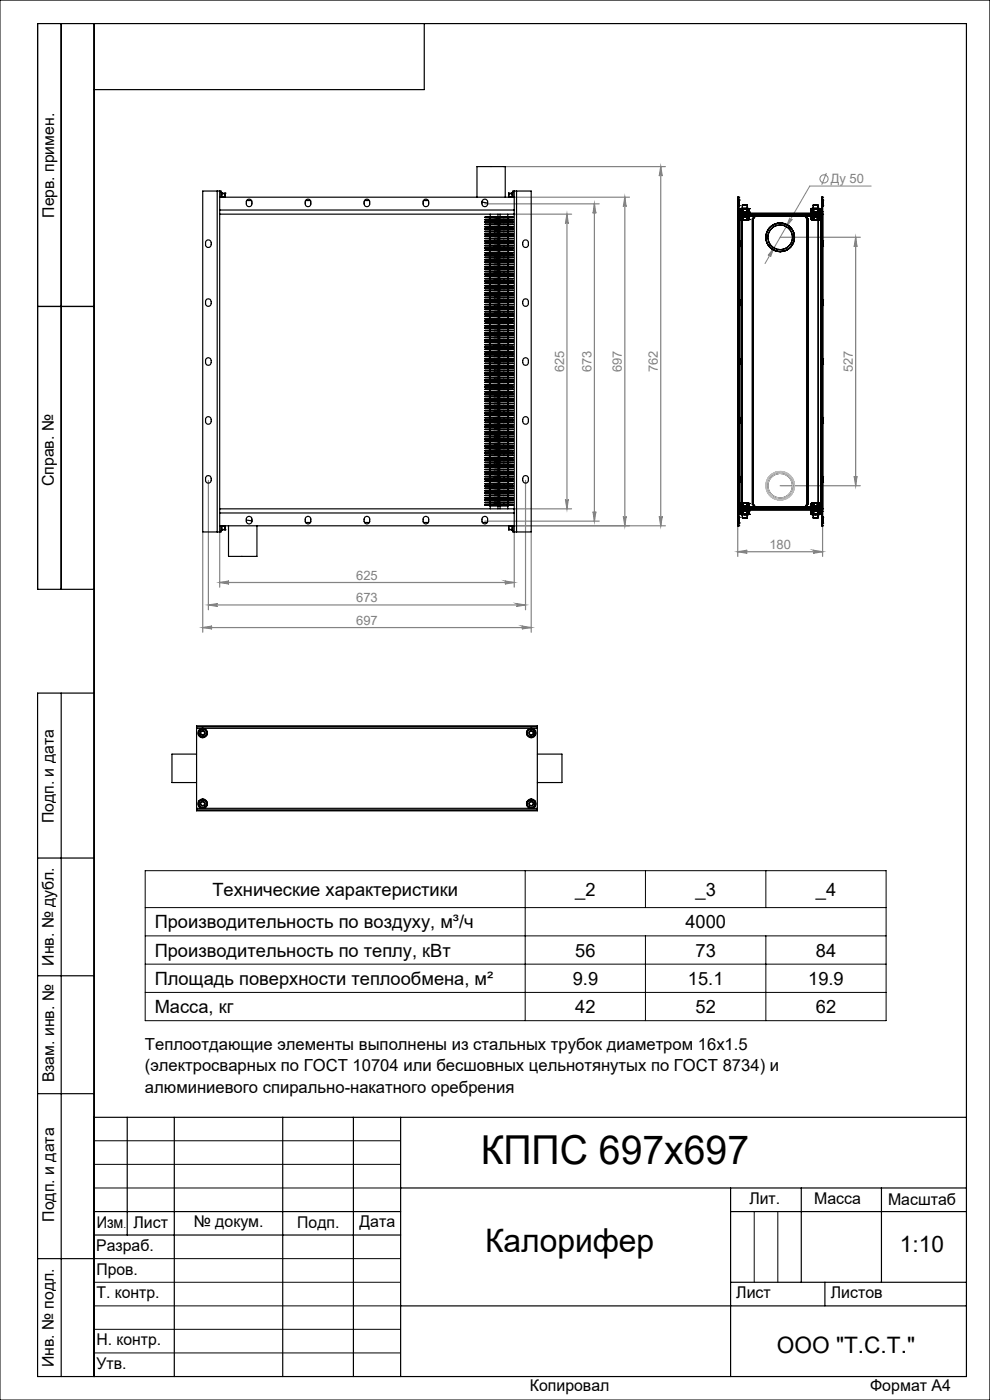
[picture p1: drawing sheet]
<svg xmlns="http://www.w3.org/2000/svg" width="210mm" height="297mm" viewBox="0 0 210 297" stroke-linecap="round" stroke-linejoin="round" font-family="sans-serif">
<defs><g id="words">
<text font-size="8.5" x="102" y="247">КППС 697х697</text>
<text font-size="6.9" x="102.9" y="265.6">Калорифер</text>
<g font-size="4.8">
<text x="190.9" y="265.6">1:10</text>
<text x="164.8" y="287">ООО &quot;Т.С.Т.&quot;</text>
</g>
<g font-size="3.9">
<text x="45.1" y="190.1">Технические характеристики</text>
<text x="122" y="190">_2</text>
<text x="147.5" y="190">_3</text>
<text x="173.1" y="190">_4</text>
<text x="32.8" y="196.9">Производительность по воздуху, м³/ч</text>
<text x="145.4" y="196.9">4000</text>
<text x="32.8" y="202.9">Производительность по теплу, кВт</text>
<text x="122" y="202.9">56</text>
<text x="147.5" y="202.9">73</text>
<text x="173.1" y="202.9">84</text>
<text x="32.8" y="208.9">Площадь поверхности теплообмена, м²</text>
<text x="121.5" y="208.9">9.9</text>
<text x="145.9" y="208.9">15.1</text>
<text x="171.4" y="208.9">19.9</text>
<text x="32.8" y="214.9">Масса, кг</text>
<text x="122" y="214.9">42</text>
<text x="147.5" y="214.9">52</text>
<text x="173.1" y="214.9">62</text>
</g>
<g font-size="3.5">
<text x="30.7" y="222.8">Теплоотдающие элементы выполнены из стальных трубок диаметром 16x1.5</text>
<text x="30.7" y="227.3">(электросварных по ГОСТ 10704 или бесшовных цельнотянутых по ГОСТ 8734) и</text>
<text x="30.7" y="231.8">алюминиевого спирально-накатного оребрения</text>
</g>
<g font-size="3.4">
<text x="11.5" y="46.2" transform="rotate(-90 11.5 46.2)">Перв. примен.</text>
<text x="11.4" y="103.2" transform="rotate(-90 11.4 103.2)">Справ. №</text>
<text x="11.4" y="174.7" transform="rotate(-90 11.4 174.7)">Подп. и дата</text>
<text x="11.5" y="204.9" transform="rotate(-90 11.5 204.9)">Инв. № дубл.</text>
<text x="11.5" y="229.6" transform="rotate(-90 11.5 229.6)">Взам. инв. №</text>
<text x="159" y="255.5">Лит.</text>
<text x="172.7" y="255.5">Масса</text>
<text x="188.4" y="255.6">Масштаб</text>
<text x="11.5" y="259.2" transform="rotate(-90 11.5 259.2)">Подп. и дата</text>
<text x="20.5" y="260.4">Изм</text>
<text x="28.3" y="260.4">Лист</text>
<text x="41.1" y="260.4">№ докум.</text>
<text x="63.1" y="260.4">Подп.</text>
<text x="76.2" y="260.4">Дата</text>
<text x="20.4" y="265.4">Разраб.</text>
<text x="20.5" y="275.4">Т. контр.</text>
<text x="20.5" y="270.4">Пров.</text>
<text x="156.2" y="275.4">Лист</text>
<text x="176.2" y="275.4">Листов</text>
<text x="20.5" y="285.4">Н. контр.</text>
<text x="11.4" y="290" transform="rotate(-90 11.4 290)">Инв. № подл.</text>
<text x="20.5" y="290.4">Утв.</text>
<text x="112.4" y="295">Копировал</text>
<text x="184.6" y="295">Формат А4</text>
</g>
<g font-size="2.7" fill="#808080">
<text x="176.2" y="38.8">Ду 50</text>
<text x="119.6" y="79" transform="rotate(-90 119.6 79)">625</text>
<text x="125.5" y="79" transform="rotate(-90 125.5 79)">673</text>
<text x="131.9" y="79" transform="rotate(-90 131.9 79)">697</text>
<text x="139.6" y="79" transform="rotate(-90 139.6 79)">762</text>
<text x="180.9" y="79" transform="rotate(-90 180.9 79)">527</text>
<text x="163.2" y="116.4">180</text>
<text x="75.6" y="122.9">625</text>
<text x="75.6" y="127.7">673</text>
<text x="75.6" y="132.5">697</text>
</g>
<text font-size="2.1" x="26.2" y="260.4">.</text>
</g></defs>
<g fill="none" stroke="#808080" stroke-width=".21">
<path d="M175.3 36.7l-1 2.5M184.8 39.5h-13l-9.5 16.4M164.2 52.6l-.8 1.9a.3 .3 0 0 0-.1-.4 .3 .3 0 0 0-.4 .1zM167.5 46.2a.31 .31 0 0 0 .1 .4 .31 .31 0 0 0 .5-.1l-1.3 1.6z"/>
<circle cx="174.8" cy="37.9" r=".86"/>
</g>
<g fill="none" stroke="#808080" stroke-width=".25">
<path d="M106.8 35.3h34.3M140.2 35.3v76.2M140.2 35.3l.3 2.1a.32 .32 0 0 0-.3-.3 .32 .32 0 0 0-.4 .3zM102.8 43.2h24.3M109.1 45.4h12.1M109.1 41.8h24.4M120.3 45.4v62.5M120.3 45.4l.2 2a.3 .3 0 0 0-.3-.2 .3 .3 0 0 0-.3 .2zM126.1 43.2l.3 2.1a.3 .3 0 0 0-.3-.4 .3 .3 0 0 0-.3 .4zM126.1 43.2v67.4M132.5 41.8v69.7M132.5 41.8l.3 2a.3 .3 0 0 0-.3-.2 .3 .3 0 0 0-.3 .2z"/>
<path d="M165.5 50.3h17M181.5 50.3l.3 2a.3 .3 0 0 0-.3-.2 .3 .3 0 0 0-.3 .2zM181.5 50.3v52.7M43 112.9v21.2M44.2 101.9v27.5M46.6 112.9v11.7M102.8 110.6h24.3M109.1 112.9v11.7M109.1 107.9h12.1M111.5 101.9v27.5M112.7 112.9v21.2M119.9 105.9a.3 .3 0 0 0 .3 .3 .3 .3 0 0 0 .3-.3l-.2 2z"/>
<path d="M125.8 108.5a.3 .3 0 0 0 .3 .3 .3 .3 0 0 0 .3-.3l-.3 2.1zM132.2 109.5a.3 .3 0 0 0 .3 .3 .3 .3 0 0 0 .3-.3l-.3 2zM139.8 109.5a.32 .32 0 0 0 .4 .3 .32 .32 0 0 0 .3-.3l-.3 2zM141.1 111.5h-32M156.5 117l2-.3a.32 .32 0 0 0-.3 .3 .32 .32 0 0 0 .3 .4zM156.5 111.5v6.5M156.5 117h18M165.5 103h17M172.5 116.7l2 .3-2 .4a.32 .32 0 0 0 .3-.4 .32 .32 0 0 0-.3-.3zM174.5 111.5v6.5M181.2 101a.3 .3 0 0 0 .3 .4 .3 .3 0 0 0 .3-.4l-.3 2zM43 133.1l2-.3a.3 .3 0 0 0-.3 .3 .3 .3 0 0 0 .3 .3z"/>
<path d="M43 133.1h69.7M44.2 128.3l2-.2a.3 .3 0 0 0-.3 .3 .3 .3 0 0 0 .3 .3zM44.2 128.3h67.3M46.6 123.6l2-.3a.32 .32 0 0 0-.3 .3 .32 .32 0 0 0 .3 .3zM46.6 123.6h62.5M107.1 123.3l2 .3-2 .3a.32 .32 0 0 0 .3-.3 .32 .32 0 0 0-.3-.3zM109.5 128.1l2 .2-2 .4a.3 .3 0 0 0 .3-.3 .3 .3 0 0 0-.3-.3zM110.7 132.8l2 .3-2 .3a.3 .3 0 0 0 .3-.3 .3 .3 0 0 0-.3-.3z"/>
</g>
<g fill="none" stroke="#000" stroke-width=".21">
<path d="M0 0h210v297h-210zM30.8 184.7h157.2v31.8h-157.2zM30.8 198.5h157.2M30.8 192.5h157.2M111.4 184.7v31.8M136.9 184.7v7.8M136.9 198.5v18M162.5 184.7v7.8M162.5 198.5v18M30.8 204.5h157.2M30.8 210.5h157.2M20 242h65"/>
<path d="M20 247h65M20 252h65M160 257v15M165 257v15M20 267h65M20 272h65M20 277h65M20 282h65M20 287h65"/>
</g>
<g fill="none" stroke="#000" stroke-width=".25">
<path d="M13 5v120M20 5v287M90 5v14h-70M8 65h12M20 125h-12v-120h197v287h-197v-145h12M13 147v145M8 182h12M8 207h12M8 232h12M20 237h185M27 237v25M37 237v55"/>
<path d="M60 237v55M75 237v55M85 237v55M20 257h65M85 252h120M155 252v40M155 257h50M170 252v20M187 252v20M8 267h12M20 262h65M85 277h120"/>
<path d="M155 272h50M175 272v5"/>
</g>
<g fill="#808080">
<path d="M164.2 52.6l-1.3 1.6a.3 .3 0 0 1 .4-.1 .3 .3 0 0 1 .1 .4zM167.5 46.2l-.7 1.9 1.3-1.6a.31 .31 0 0 1-.5 .1 .31 .31 0 0 1-.1-.4z"/>
<path d="M156.5 117l2-.3a.32 .32 0 0 0-.3 .3 .32 .32 0 0 0 .3 .4zM172.5 116.7l2 .3-2 .4a.32 .32 0 0 0 .3-.4 .32 .32 0 0 0-.3-.3z"/>
<path d="M43 133.1l2-.3a.3 .3 0 0 0-.3 .3 .3 .3 0 0 0 .3 .3zM110.7 132.8l2 .3-2 .3a.3 .3 0 0 0 .3-.3 .3 .3 0 0 0-.3-.3z"/>
<path d="M46.6 123.6l2-.3a.32 .32 0 0 0-.3 .3 .32 .32 0 0 0 .3 .3zM107.1 123.3l2 .3-2 .3a.32 .32 0 0 0 .3-.3 .32 .32 0 0 0-.3-.3z"/>
<path d="M44.2 128.3l2-.2a.3 .3 0 0 0-.3 .3 .3 .3 0 0 0 .3 .3zM109.5 128.1l2 .2-2 .4a.3 .3 0 0 0 .3-.3 .3 .3 0 0 0-.3-.3z"/>
<path d="M181.5 50.3l.3 2a.3 .3 0 0 0-.3-.2 .3 .3 0 0 0-.3 .2zM181.2 101a.3 .3 0 0 0 .3 .4 .3 .3 0 0 0 .3-.4l-.3 2z"/>
<path d="M139.8 109.5a.32 .32 0 0 0 .4 .3 .32 .32 0 0 0 .3-.3l-.3 2zM140.2 35.3l.3 2.1a.32 .32 0 0 0-.3-.3 .32 .32 0 0 0-.4 .3z"/>
<path d="M126.1 43.2l.3 2.1a.3 .3 0 0 0-.3-.4 .3 .3 0 0 0-.3 .4zM125.8 108.5a.3 .3 0 0 0 .3 .3 .3 .3 0 0 0 .3-.3l-.3 2.1z"/>
<path d="M120.3 45.4l.2 2a.3 .3 0 0 0-.3-.2 .3 .3 0 0 0-.3 .2zM119.9 105.9a.3 .3 0 0 0 .3 .3 .3 .3 0 0 0 .3-.3l-.2 2zM132.5 41.8l.3 2a.3 .3 0 0 0-.3-.2 .3 .3 0 0 0-.3 .2zM132.2 109.5a.3 .3 0 0 0 .3 .3 .3 .3 0 0 0 .3-.3l-.3 2z"/>
</g>
<g fill="none" stroke="#000" stroke-width=".25">
<path d="M43.7 51.2a.61 .61 0 0 1 .7-.3 .61 .61 0 0 1 .4 .6 .69 .69 0 0 1-.1 .8 .69 .69 0 0 1-.8 .1l-.3-.3zM46.1 40.5h.5M46.1 40.5h-3.1v72.4h3.1M46.1 40.5v72.4M46.6 44.6v64.2M46.6 41.8h62.5M46.6 40.5v4.1M46.6 44.6h62.5M46.6 45.4h62.5M46.6 40.5h.3v1.3M46.9 40.8h.2v1M47.1 41.8h.6"/>
<path d="M47.1 41.1h.6M47.1 41h.6M47.7 41.8h.1M47.7 41h.1M47.7 41v.1M47.7 41.1v.7M47.7 41l.1 .8M52.3 42.5a.61 .61 0 0 1 .7-.2 .61 .61 0 0 1 .4 .6 .69 .69 0 0 1-.1 .7 .69 .69 0 0 1-.8 .2l-.3-.4zM52.3 42.5h1.1M64.8 42.5h1.1M64.9 42.4a.58 .58 0 0 1 .7-.1 .58 .58 0 0 1 .3 .6v.3a.6 .6 0 0 1-.6 .6 .6 .6 0 0 1-.6-.6zM77.3 42.5h1.1"/>
<path d="M77.4 42.4a.58 .58 0 0 1 .7-.1 .58 .58 0 0 1 .3 .6v.3a.6 .6 0 0 1-.6 .6 .6 .6 0 0 1-.6-.6zM89.8 42.5h1.1M90 42.3a.75 .75 0 0 1 1 .8 .75 .75 0 0 1-1 .7 1.02 1.02 0 0 1 0-1.5zM101.2 41.8v-6.5h6v6.5M102.2 42.9l1.2 .2M102.4 42.4a.58 .58 0 0 1 .7-.1 .58 .58 0 0 1 .3 .6v.3a.6 .6 0 0 1-.6 .6 .6 .6 0 0 1-.6-.6zM102.9 46.1h2.1M102.9 46.6h2.1M102.9 47.1h2.1M102.9 48.1h2.1M102.9 48.6h2.1M102.9 49.6h2.1"/>
<path d="M102.9 50.1h2.1M102.9 50.6h2.1M102.9 51.1h2.1M102.9 51.6h2.1M102.9 52.1h2.1M102.9 54.6h2.1M102.9 55.1h2.1M102.9 47.6h2.1M102.9 53.1h2.1M102.9 49.1h2.1M102.9 52.6h2.1M102.9 53.6h2.1"/>
<path d="M102.9 54.1h2.1M102.9 58.1h2.1M102.9 58.6h2.1M102.9 59.1h2.1M102.9 59.6h2.1M102.9 57.1h2.1M102.9 56.6h2.1M102.9 57.6h2.1M102.9 56.1h2.1M102.9 55.6h2.1M102.9 49.6h1M102.9 51.6h1"/>
<path d="M102.9 52.6h1M102.9 48.6h1M102.9 46.1h.1M102.9 46.6h.1M102.9 47.1h.1M102.9 47.6h.1M102.9 48.1h.1M102.9 48.6h.1M102.9 49.1h.1M102.9 49.6h.1M102.9 50.1h.1M102.9 50.6h.1"/>
<path d="M102.9 51.1h.1M102.9 51.6h.1M102.9 52.1h.1M102.9 52.6h.1M102.9 53.1h.1M102.9 53.6h.1M102.9 54.1h.1M102.9 54.6h.1M102.9 55.1h.1M102.9 55.6h.1M102.9 56.1h.1M102.9 56.6h.1"/>
<path d="M102.9 57.1h.1M102.9 57.6h.1M102.9 58.1h.1M102.9 58.6h.1M102.9 59.1h.1M102.9 59.6h.1M102.9 46.1l1 .1M102.9 46.6l1 .1M102.9 50.1l1 .1M102.9 50.6l1 .1M102.9 51.1h1M102.9 52.1l1 .1"/>
<path d="M102.9 54.6l1 .1M102.9 55.1l1 .1M102.9 47.1l1 .1M102.9 47.6l1 .1M102.9 48.1l1 .1M102.9 53.1l1 .1M102.9 49.6l1 .1M102.9 52.6l1 .1M102.9 49.1l1 .1M102.9 53.6l1 .1M102.9 54.1h1M102.9 58.6l1 .1"/>
<path d="M102.9 59.1l1 .1M102.9 59.6l1 .1M102.9 58.1l1 .1M102.9 57.1h1M102.9 56.6l1 .1M102.9 55.6l1 .1M102.9 57.6l1 .1M102.9 56.1l1 .1M103.9 46.2h1.8M103.9 46.7h1.8M103.9 46.5h1.8M103.9 47.1h1.8"/>
<path d="M103.9 48h1.8M103.9 48.6h1.8v.4M103.9 48.5h1.8M103.9 50.2h1.8M103.9 50.1h1.8M103.9 50.7h1.8M103.9 50.5h1.8M103.9 51.1h1.8M103.9 51h1.8M103.9 51.6h1.8v.4M103.9 51.5h1.8M103.9 52.2h1.8"/>
<path d="M103.9 52h1.8M103.9 54.7h1.8M103.9 54.5h1.8M103.9 55.2h1.8M103.9 47.2h1.8M103.9 47.7h1.8M103.9 47.6h1.8M103.9 48.2h1.8M103.9 53.2h1.8M103.9 53.1h1.8M103.9 49.7h1.8M103.9 52.7h1.8"/>
<path d="M103.9 49.2h1.8M103.9 53.7h1.8M103.9 53.5h1.8M103.9 54.1h1.8M103.9 54h1.8M103.9 58h1.8M103.9 58.7h1.8M103.9 58.6h1.8M103.9 59.2h1.8M103.9 59.1h1.8M103.9 59.7h1.8M103.9 59.5h1.8"/>
<path d="M103.9 57h1.8M103.9 49h1.8M103.9 58.2h1.8M103.9 56.5h1.8M103.9 57.1h1.8M103.9 56.7h1.8M103.9 55.6h1.8M103.9 55h1.8M103.9 57.5h1.8M103.9 55.7h1.8M103.9 56.1h1.8M103.9 57.7h1.8"/>
<path d="M103.9 56.2h1.8M103.9 46.5l-1 .1M103.9 47.1h-1M103.9 48l-1 .1M103.9 48.5l-1 .1M103.9 50.1h-1M103.9 50.5l-1 .1M103.9 51l-1 .1M103.9 51.5l-1 .1M103.9 52l-1 .1M103.9 54.5l-1 .1M103.9 47.6h-1"/>
<path d="M103.9 53.1h-1M103.9 53.5l-1 .1M103.9 54l-1 .1M103.9 58l-1 .1M103.9 58.6h-1M103.9 59.1h-1M103.9 59.5l-1 .1M103.9 57l-1 .1M103.9 49l-1 .1M103.9 56.5l-1 .1M103.9 55.6h-1M103.9 55l-1 .1"/>
<path d="M103.9 57.5l-1 .1M103.9 56.1h-1M103.9 46.2v.3M103.9 46.7v.4M103.9 47.2v.4M103.9 47.7v.3M103.9 48.2v.3M103.9 48.6v.4M103.9 49.2v.4M103.9 49.7v.4M103.9 50.2v.3M103.9 50.7v.3"/>
<path d="M103.9 51.1v.4M103.9 51.6v.4M103.9 52.2v.4M103.9 52.7v.4M103.9 53.2v.3M103.9 53.7v.3M103.9 54.1v.4M103.9 54.7v.3M103.9 55.2v.4M103.9 55.7v.4M103.9 56.2v.3M103.9 56.7v.3"/>
<path d="M103.9 57.1v.4M103.9 57.7v.3M103.9 58.2v.4M103.9 58.7v.4M103.9 59.2v.3M103.9 59.7v.3M104 45.4v.6M105 46.1h3.8M105 49.6h3.8M105 46.6h3.8M105 47.1h1.9M105 47.1h3.8"/>
<path d="M105 47.6h3.8M105 49.1h3.8M105 59.6h3.8M105 53.6h3.8M105 59.1h3.8M105 48.1h3.8M105 48.6h1.9M105 48.6h3.8M105 49.1h1.9M105 50.1h3.8M105 50.6h1.9M105 50.6h3.8"/>
<path d="M105 51.1h3.8M105 51.6h1.9M105 51.6h3.8M105 52.1h3.8M105 52.6h3.8M105 53.1h3.8M105 53.1h1.9M105 54.1h3.8M105 54.6h3.8M105 55.1h1.9M105 55.6h3.8M105 56.1h3.8"/>
<path d="M105 57.6h3.8M105 58.1h3.8M105 58.6h1.9M105 58.6h3.8M105 57.1h3.8M105 55.1h3.8M105 56.6h1.9M105 56.6h3.8M105 46.1h.1M105 46.6h.1M105 47.1h.1M105 47.6h.1"/>
<path d="M105 48.1h.1M105 48.6h.1M105 49.1h.1M105 49.6h.1M105 50.1h.1M105 50.6h.1M105 51.1h.1M105 51.6h.1M105 52.1h.1M105 52.6h.1M105 53.1h.1M105 53.6h.1"/>
<path d="M105 54.1h.1M105 54.6h.1M105 55.1h.1M105 55.6h.1M105 56.1h.1M105 56.6h.1M105 57.1h.1M105 57.6h.1M105 58.1h.1M105 58.6h.1M105 59.1h.1M105 59.6h.1"/>
<path d="M105 46.1l1 .1M105 49.6l1 .1M105 49.6h1M105 46.6l1 .1M105 53.6l1 .1M105 59.6l1 .1M105 47.6l1 .1M105 48.1l1 .1M105 49.1l1 .1M105 50.1l1 .1M105 50.6l1 .1M105 51.1h1"/>
<path d="M105 51.6h1M105 52.1l1 .1M105 52.6l1 .1M105 52.6h1M105 54.1h1M105 55.1l1 .1M105 56.1l1 .1M105 58.1l1 .1M105 58.6l1 .1M105 59.1l1 .1M105 53.1l1 .1M105 48.6h1"/>
<path d="M105 47.1l1 .1M105 54.6l1 .1M105 55.6l1 .1M105 57.6l1 .1M105 57.1h1M105 56.6l1 .1M105.6 45.4v.6M105.7 49.2v.4h-1.8M105.7 52.2v.4h-1.8M105.7 46.7h.2M105.7 46.5l.2 .1M105.7 47.1h.2"/>
<path d="M105.7 48h.2M105.7 48.5h.2M105.7 50.2h.2M105.7 50.1h.2M105.7 50.7h.2M105.7 50.5h.2M105.7 51.1h.2M105.7 51h.2M105.7 51.5h.2M105.7 52.2h.2M105.7 52h.2M105.7 54.5h.2"/>
<path d="M105.7 55.2h.2M105.7 47.2h.2M105.7 47.7h.2M105.7 47.6h.2M105.7 48.2h.2M105.7 53.2h.2M105.7 53.1h.2M105.7 49.7h.2M105.7 52.7h.2M105.7 53.7h.2M105.7 53.5h.2M105.7 54.1h.2"/>
<path d="M105.7 54h.2M105.7 58l.2 .1M105.7 58.7h.2M105.7 58.6h.2M105.7 59.2h.2M105.7 59.1h.2M105.7 59.7h.2M105.7 59.5h.2M105.7 57h.2M105.7 49h.2M105.7 58.2h.2M105.7 56.5h.2"/>
<path d="M105.7 57.1h.2M105.7 56.7h.2M105.7 55.6h.2M105.7 55l.2 .1M105.7 57.5h.2M105.7 55.7h.2M105.7 56.1h.2M105.7 56.2h.2M105.7 46.2v.3M105.7 46.7v.4M105.7 47.2v.4M105.7 47.7v.3"/>
<path d="M105.7 48.2v.3M105.7 49.7v.4M105.7 50.2v.3M105.7 50.7v.3M105.7 51.1v.4M105.7 52.7v.4M105.7 53.2v.3M105.7 53.7v.3M105.7 54.1v.4M105.7 54.7v.3M105.7 55.2v.4M105.7 55.7v.4"/>
<path d="M105.7 56.2v.3M105.7 56.7v.3M105.7 57.1v.4M105.7 57.7v.3M105.7 58.2v.4M105.7 58.7v.4M105.7 59.2v.3M105.7 59.7v.3M105.9 46l-3 .1M105.9 46.1l-.2 .1M105.9 54.6l-.2 .1M105.9 49.1l-.2 .1"/>
<path d="M105.9 57.6l-.2 .1M106 46.2h1.8M106 49.7h1.8M106 49.6h1.8M106 46.7h1.8M106 47.6h1.8M106 49h1.8M106 59.5h1.8M106 53.7h1.8M106 59.7h1.8M106 47.7h1.8M106 48.2h1.8"/>
<path d="M106 49.2h.9M106 50.2h1.8M106 50.1h1.8M106 50.7h.9M106 50.5h1.8M106 51.1h1.8M106 51h1.8M106 51.6h.9M106 51.5h1.8M106 52.2h1.8M106 52h1.8M106 52.7h1.8"/>
<path d="M106 52.6h1.8M106 53.1h1.8M106 53.5h1.8M106 54.1h1.8M106 55.2h.9M106 56.2h1.8M106 56.1h1.8M106 48.5h1.8M106 57.5h1.8M106 58.2h1.8M106 58h1.8M106 58.7h.9"/>
<path d="M106 58.6h1.8M106 59.2h1.8M106 59.1h1.8M106 48h1.8M106 53.2h.9M106 54h1.8M106 48.6h.9M106 47.2h.9M106 47.1h1.8M106 55.6h1.8M106 57h1.8M106 54.7h1.8"/>
<path d="M106 54.5h1.8M106 55.7h1.8M106 57.7h1.8M106 55h1.8M106 57.1h1.8M106 46.5h1.8M106 56.7h.9M106 56.5h1.8M106 47.6h-1M106 49l-1 .1M106 59.5l-1 .1M106 50.1h-1"/>
<path d="M106 50.5l-1 .1M106 51l-1 .1M106 51.5l-1 .1M106 52l-1 .1M106 53.1h-1M106 53.5l-1 .1M106 56.1h-1M106 48.5l-1 .1M106 57.5l-1 .1M106 58l-1 .1M106 58.6h-1M106 59.1h-1"/>
<path d="M106 48l-1 .1M106 54l-1 .1M106 47.1h-1M106 55.6h-1M106 57l-1 .1M106 54.5l-1 .1M106 55l-1 .1M106 46.5l-1 .1M106 56.5l-1 .1M106 46.2v.3M106 46.7v.4M106 47.2v.4"/>
<path d="M106 47.7v.3M106 48.2v.3M106 48.6v.4M106 49.2v.4M106 49.7v.4M106 50.2v.3M106 50.7v.3M106 51.1v.4M106 51.6v.4M106 52.2v.4M106 52.7v.4M106 53.2v.3"/>
<path d="M106 53.7v.3M106 54.1v.4M106 54.7v.3M106 55.2v.4M106 55.7v.4M106 56.2v.3M106 56.7v.3M106 57.1v.4M106 57.7v.3M106 58.2v.4M106 58.7v.4M106 59.2v.3"/>
<path d="M106 59.7v.3M106.1 45.4v.6M106.9 47.1h1.9M106.9 48.6h1.9M106.9 49.2h.9M106.9 49.1h1.9M106.9 50.7h.9M106.9 50.6h1.9M106.9 51.6h.9M106.9 51.6h1.9M106.9 53.1h1.9M106.9 55.2h.9"/>
<path d="M106.9 55.1h1.9M106.9 58.7h.9M106.9 58.6h1.9M106.9 53.2h.9M106.9 48.6h.9M106.9 47.2h.9M106.9 56.6h1.9M106.9 56.7h.9M107.7 45.4v.6M107.8 49.6h1M107.8 47.6h1M107.8 49l1 .1"/>
<path d="M107.8 59.5l1 .1M107.8 50.1h1M107.8 50.5l1 .1M107.8 51l1 .1M107.8 51.6h1M107.8 51.5l1 .1M107.8 52l1 .1M107.8 52.6h1M107.8 53.1h1M107.8 53.5l1 .1M107.8 56.1h1M107.8 48.5l1 .1"/>
<path d="M107.8 57.5l1 .1M107.8 58l1 .1M107.8 58.6h1M107.8 59.1h1M107.8 48l1 .1M107.8 54l1 .1M107.8 48.6h1M107.8 47.1h1M107.8 55.6h1M107.8 57l1 .1M107.8 54.5l1 .1M107.8 55l1 .1"/>
<path d="M107.8 46.5l1 .1M107.8 56.5l1 .1M107.8 46.2v.3M107.8 46.7v.4M107.8 47.2v.4M107.8 47.7v.3M107.8 48.2v.3M107.8 48.6v.4M107.8 49.2v.4M107.8 49.7v.4M107.8 50.2v.3M107.8 50.7v.3"/>
<path d="M107.8 51.1v.4M107.8 51.6v.4M107.8 52.2v.4M107.8 52.7v.4M107.8 53.2v.3M107.8 53.7v.3M107.8 54.1v.4M107.8 54.7v.3M107.8 55.2v.4M107.8 55.7v.4M107.8 56.2v.3M107.8 56.7v.3"/>
<path d="M107.8 57.1v.4M107.8 57.7v.3M107.8 58.2v.4M107.8 58.7v.4M107.8 59.2v.3M107.8 59.7v.3M107.9 41v.8M107.9 41.8h.1M107.9 41v.1M107.9 41h.1M107.9 41.1v.7M107.9 41.8h.7"/>
<path d="M107.9 41.1h.7M107.9 41h.7M108.8 40.8h-.2v1M108.8 46.1h.1M108.8 46.6h.1M108.8 47.1h.1M108.8 47.6h.1M108.8 48.1h.1M108.8 48.6h.1M108.8 49.1h.1M108.8 49.6h.1M108.8 50.1h.1"/>
<path d="M108.8 50.6h.1M108.8 51.1h.1M108.8 51.6h.1M108.8 52.1h.1M108.8 52.6h.1M108.8 53.1h.1M108.8 53.6h.1M108.8 54.1h.1M108.8 54.6h.1M108.8 55.1h.1M108.8 55.6h.1M108.8 56.1h.1"/>
<path d="M108.8 56.6h.1M108.8 57.1h.1M108.8 57.6h.1M108.8 58.1h.1M108.8 58.6h.1M108.8 59.1h.1M108.8 59.6h.1M108.8 46.1l-1 .1M108.8 49.6l-1 .1M108.8 46.6l-1 .1M108.8 53.6l-1 .1M108.8 59.6l-1 .1"/>
<path d="M108.8 47.6l-1 .1M108.8 48.1l-1 .1M108.8 49.1l-1 .1M108.8 50.1l-1 .1M108.8 50.6l-1 .1M108.8 51.1h-1M108.8 52.1l-1 .1M108.8 52.6l-1 .1M108.8 54.1h-1M108.8 55.1l-1 .1M108.8 56.1l-1 .1M108.8 58.1l-1 .1"/>
<path d="M108.8 58.6l-1 .1M108.8 59.1l-1 .1M108.8 53.1l-1 .1M108.8 47.1l-1 .1M108.8 54.6l-1 .1M108.8 55.6l-1 .1M108.8 57.6l-1 .1M108.8 57.1h-1M108.8 56.6l-1 .1M109.1 44.6v64.2M109.1 40.5h.5M109.1 40.5h-.3v1.3"/>
<path d="M109.1 40.5v4.1M109.6 40.5h3.1v72.4h-3.1M109.6 40.5v72.4M111.1 51.1a.58 .58 0 0 1 .6-.2 .58 .58 0 0 1 .4 .6 .68 .68 0 0 1-.1 .8 .68 .68 0 0 1-.8 .1 .98 .98 0 0 1-.1-1.3zM156.5 52.3h.1M156.5 51.1h.1M156.5 45.4h.1M156.5 43.6h.1M156.5 42.4h.1M156.5 41.8h.1M156.5 44.9h.1M156.5 51.1v1.2"/>
<path d="M156.5 45.4h.9M156.5 42.4v1.2M156.5 44.9l.1 .4 .4 .1M156.5 51.1h.4M156.5 41.8h.2M156.5 45.4h.4M156.5 52.3h.4M156.5 41.8v3.1M156.5 45.4v62.5M156.5 42.4h.2M156.5 43.6h.2M156.5 44.9h.2"/>
<path d="M156.7 42.4h.1M156.7 43.6h.1M156.7 41.8h.1M156.7 44.9h.1M156.7 42.4v1.2M156.7 44.9l.3 .4M156.7 41.8v3.1M156.9 51.1h.1M156.9 52.3h.1M156.9 45.4h.1M156.9 51.1v1.2M156.9 45.4h.5"/>
<path d="M156.9 45.4v62.5M157 45.4h.1M157 45.8h.1M157 45.4h17M157 45.8h17M157 45.3h.1M157 45.9h2zM157 45.8h2zM157 45.3h2zM157 45h2zM157 45v.9M157 45.3h17"/>
<path d="M157.1 45.9h.1M157.1 46.6h.3M157.1 46.6h.1M157.1 45h.4M157.1 44.3h.4M157.1 44.3h.1M157.1 45h.1M157.1 44.3v.7M157.1 45.9v.7M157.1 45.9h.3M157.2 46.6h1.6zM157.2 45h1.6z"/>
<path d="M157.2 44.2h1.6zM157.2 44.2l-.1 .1M157.4 45.8h.1M157.4 45.4h.1M157.4 45.3h.1M157.4 45.4h1.2M157.4 45.8h1.2M157.4 45.3h1.2M157.4 45.3v62.9M157.4 45.9h.2M157.4 46.6h.2M157.4 45.9h1.1z"/>
<path d="M157.4 45.8h1.1zM157.4 45.3h1.1zM157.4 45h1.1zM157.4 45v.3M157.4 45.8v.8M157.5 45.9h1zM157.5 43.5h1zM157.5 45h1zM157.5 44.2h1zM157.5 45h.1M157.5 44.3h.1M157.5 43.5v2.4"/>
<path d="M157.6 45.4v.4M157.6 46.6h.8M157.6 43.5h.8zM157.6 45h.8M157.6 44.3h.8M157.6 43.5h-.1M157.6 44.3v.7M157.6 45.9v.7M157.6 45.9h.8M158.4 45.9h.1M158.4 46.6h.1M158.4 43.5l.1 2.4"/>
<path d="M158.4 45.9v.7M158.4 45h.1M158.4 44.3h.1M158.4 44.3v.7M158.5 44.3h.4M158.5 45h.4M158.5 46.6h.4M158.5 45v.3M158.5 45.8v.8M158.5 45.9h.4M158.6 45.8h.1M158.6 45.4h.1"/>
<path d="M158.6 45.3h.1M158.6 45.3v.5M158.8 44.2l.1 .1M158.9 46.6h.1M158.9 45.9h.1M158.9 44.3h.1M158.9 45h.1M158.9 44.3v.7M158.9 45.9v.7M158.9 46.6h-.1M158.9 45h-.1M159 45v.3"/>
<path d="M159 45.8v.1M159.6 46.5v60.5M159.6 46.5h.2M159.8 46.5v60.5M160.1 45.9l-.5 .6M160.1 45.9h10.8M160.1 45.9h.2M160.3 45.9l-.5 .6M160.3 45.9h10.4M170.7 45.9l.5 .6M170.7 45.9h.2M170.9 45.9l.5 .6"/>
<path d="M171.2 46.5v60.5M171.2 46.5h.2M171.4 46.5v60.5M172 45.3h2zM172 45h2zM172 45.9h2zM172 45.8h2zM172 45v.3M172 45.8v.1M172 45.9h.1M172 45.9h.6M172 46.6h.4"/>
<path d="M172 46.6h.1M172 44.3h.5M172 45h.5M172 45h.1M172 44.3h.1M172 44.3v.7M172 45.9v.7M172 46.6h.2M172 45h.2M172.2 46.6h1.6zM172.2 45h1.6zM172.2 44.2h1.6z"/>
<path d="M172.2 44.2l-.2 .1M172.4 45.8h.1M172.4 45.4h.1M172.4 45.3h.1M172.4 45.4h1.2M172.4 45.8h1.2M172.4 45.3h1.2M172.4 45.3v.5M172.4 46.6h.2M172.4 45.3h1.1zM172.4 45h1.1zM172.4 45.9h1.1z"/>
<path d="M172.4 45.8h1.1zM172.4 45.8v.8M172.5 45h.1M172.5 44.3h.1M172.5 44.3l-.1 1M172.5 45.9h1zM172.5 43.5h1zM172.5 45h1zM172.5 44.2h1zM172.5 43.5v2.4M172.6 43.5h.8zM172.6 45h.8"/>
<path d="M172.6 44.3h.8M172.6 43.5h-.1M172.6 44.3v.7M172.6 46.6h.8M172.6 45.9h.8M172.6 45.9v.7M173.4 46.6h.1M173.4 45.9h.1M173.4 43.5l.1 3.1M173.4 45.9v.7M173.4 45h.1M173.4 44.3h.1"/>
<path d="M173.4 44.3v.7M173.4 45.4v.4M173.5 46.6h.4M173.5 44.3h.5M173.5 45h.5M173.5 45.9h.4M173.6 45.4h.1M173.6 45.8h.1M173.6 45.3h.1M173.6 45.4h.5M173.6 45.4h.9M173.6 45.3v62.9"/>
<path d="M173.8 44.2l.2 .1M173.9 45.9h.1M173.9 46.6h.1M173.9 45.9v.7M173.9 46.6h-.1M174 44.3h.1M174 45h.1M174 44.3v.7M174 45h-.2M174 45.4h.1M174 45.3h.1M174 45v.4"/>
<path d="M174 45.8v.1M174 45.8h.1M174 45.4v.4M174.1 51.1h.1M174.1 52.3h.1M174.1 45.4h.1M174.1 51.1v1.2M174.1 51.1h.4M174.1 45.4h.4M174.1 52.3h.4M174.1 45.4v62.5M174.3 42.4h.1"/>
<path d="M174.3 43.6h.1M174.3 41.8h.1M174.3 44.9h.1M174.3 42.4v1.2M174.3 44.9l-.3 .4M174.3 41.8h.2M174.3 41.8v3.1M174.3 42.4h.2M174.3 43.6h.2M174.3 44.9h.2M174.5 51.1h.1M174.5 52.3h.1"/>
<path d="M174.5 45.4h.1M174.5 42.4h.1M174.5 43.6h.1M174.5 41.8h.1M174.5 44.9h.1M174.5 51.1v1.2M174.5 42.4v1.2M174.5 44.9l-.2 .4-.3 .1M174.5 41.8v3.1M174.5 45.4v62.5M43.8 76.1a.61 .61 0 0 1 .6-.2 .61 .61 0 0 1 .4 .6v.4a.6 .6 0 0 1-.6 .6 .6 .6 0 0 1-.6-.6v-.6zM43.8 63.6a.61 .61 0 0 1 .6-.1 .61 .61 0 0 1 .4 .5 .69 .69 0 0 1-.1 .8 .69 .69 0 0 1-.8 .1 1.04 1.04 0 0 1-.1-1.3z"/>
<path d="M102.9 67.6h2.1M102.9 61.1h2.1M102.9 69.6h2.1M102.9 78.6h2.1M102.9 79.1h2.1M102.9 62.6h2.1M102.9 63.1h2.1M102.9 60.6h2.1M102.9 78.1h2.1M102.9 66.1h2.1M102.9 66.6h2.1M102.9 63.6h2.1"/>
<path d="M102.9 60.1h2.1M102.9 75.1h2.1M102.9 75.6h2.1M102.9 76.1h2.1M102.9 76.6h2.1M102.9 77.1h2.1M102.9 77.6h2.1M102.9 61.6h2.1M102.9 62.1h2.1M102.9 64.6h2.1M102.9 65.6h2.1M102.9 74.6h2.1"/>
<path d="M102.9 68.6h2.1M102.9 69.1h2.1M102.9 70.1h2.1M102.9 70.6h2.1M102.9 71.1h2.1M102.9 79.6h2.1M102.9 72.1h2.1M102.9 64.1h2.1M102.9 65.1h2.1M102.9 67.1h2.1M102.9 72.6h2.1M102.9 73.1h2.1"/>
<path d="M102.9 73.6h2.1M102.9 68.1h2.1M102.9 74.1h2.1M102.9 71.6h2.1M102.9 78.6h1M102.9 67.1h1M102.9 77.6h1M102.9 63.1h1M102.9 64.1h1M102.9 66.1h1M102.9 74.6h1M102.9 75.6h1"/>
<path d="M102.9 60.1h.1M102.9 60.6h.1M102.9 61.1h.1M102.9 61.6h.1M102.9 62.1h.1M102.9 62.6h.1M102.9 63.1h.1M102.9 63.6h.1M102.9 64.1h.1M102.9 64.6h.1M102.9 65.1h.1M102.9 65.6h.1"/>
<path d="M102.9 66.1h.1M102.9 66.6h.1M102.9 67.1h.1M102.9 67.6h.1M102.9 68.1h.1M102.9 68.6h.1M102.9 69.1h.1M102.9 69.6h.1M102.9 70.1h.1M102.9 70.6h.1M102.9 71.1h.1M102.9 71.6h.1"/>
<path d="M102.9 72.1h.1M102.9 72.6h.1M102.9 73.1h.1M102.9 73.6h.1M102.9 74.1h.1M102.9 74.6h.1M102.9 75.1h.1M102.9 75.6h.1M102.9 76.1h.1M102.9 76.6h.1M102.9 77.1h.1M102.9 77.6h.1"/>
<path d="M102.9 78.1h.1M102.9 78.6h.1M102.9 79.1h.1M102.9 79.6h.1M102.9 67.6l1 .1M102.9 79.1l1 .1M102.9 60.6l1 .1M102.9 78.6l1 .1M102.9 66.6l1 .1M102.9 61.1l1 .1M102.9 75.6l1 .1M102.9 76.1l1 .1"/>
<path d="M102.9 76.6l1 .1M102.9 78.1l1 .1M102.9 61.6l1 .1M102.9 62.1l1 .1M102.9 62.6h1M102.9 77.1h1M102.9 75.1l1 .1M102.9 60.1h1M102.9 69.1l1 .1M102.9 70.1l1 .1M102.9 71.1l1 .1M102.9 63.6l1 .1"/>
<path d="M102.9 64.1l1 .1M102.9 65.1l1 .1M102.9 65.6h1M102.9 67.1l1 .1M102.9 68.6h1M102.9 72.6l1 .1M102.9 73.6l1 .1M102.9 69.6l1 .1M102.9 74.1l1 .1M102.9 70.6l1 .1M102.9 79.6l1 .1M102.9 64.6l1 .1"/>
<path d="M102.9 73.1l1 .1M102.9 71.6h1M102.9 68.1l1 .1M102.9 72.1l1 .1M103.9 67.7h1.8M103.9 61h1.8M103.9 79.2h1.8M103.9 79.1h1.8M103.9 63.1h1.8v.4M103.9 60.7h1.8M103.9 60.5h1.8M103.9 78.7h1.8"/>
<path d="M103.9 66.7h1.8M103.9 61.2h1.8M103.9 63h1.8M103.9 60h1.8M103.9 66h1.8M103.9 75.7h1.8M103.9 76.2h1.8M103.9 76.1h1.8M103.9 76.7h1.8M103.9 76.5h1.8M103.9 77.6h1.8v.4M103.9 77.5h1.8"/>
<path d="M103.9 78.2h1.8M103.9 78h1.8M103.9 61.7h1.8M103.9 61.6h1.8M103.9 62.2h1.8M103.9 62.1h1.8M103.9 62.6h1.8M103.9 77.1h1.8M103.9 77h1.8M103.9 66.1h1.8v.4M103.9 65.5h1.8M103.9 75.2h1.8"/>
<path d="M103.9 75h1.8M103.9 60.1h1.8M103.9 68.5h1.8M103.9 69.2h1.8M103.9 69h1.8M103.9 69.5h1.8M103.9 70.2h1.8M103.9 70.1h1.8M103.9 70.6h1.8M103.9 71.2h1.8M103.9 62.5h1.8M103.9 79.5h1.8"/>
<path d="M103.9 63.7h1.8M103.9 63.5h1.8M103.9 64.2h1.8M103.9 64.6h1.8M103.9 65.2h1.8M103.9 65h1.8M103.9 65.6h1.8M103.9 66.5h1.8M103.9 67.2h1.8M103.9 67.6h1.8M103.9 68.6h1.8M103.9 71h1.8"/>
<path d="M103.9 72.7h1.8M103.9 73.7h1.8M103.9 73.6h1.8M103.9 74.5h1.8M103.9 74.6h1.8v.4M103.9 69.7h1.8M103.9 74.2h1.8M103.9 70.7h1.8M103.9 79.7h1.8M103.9 71.5h1.8M103.9 72h1.8M103.9 64.7h1.8"/>
<path d="M103.9 73.2h1.8M103.9 73.1h1.8M103.9 71.6h1.8M103.9 68.2h1.8M103.9 68h1.8M103.9 72.5h1.8M103.9 74h1.8M103.9 72.2h1.8M103.9 61l-1 .1M103.9 79.1h-1M103.9 60.5l-1 .1M103.9 63l-1 .1"/>
<path d="M103.9 60l-1 .1M103.9 66l-1 .1M103.9 76.1h-1M103.9 76.5l-1 .1M103.9 77.5l-1 .1M103.9 78l-1 .1M103.9 61.6h-1M103.9 62.1h-1M103.9 77l-1 .1M103.9 65.5l-1 .1M103.9 75l-1 .1M103.9 68.5l-1 .1"/>
<path d="M103.9 69l-1 .1M103.9 69.5l-1 .1M103.9 70.1h-1M103.9 70.6h-1M103.9 62.5l-1 .1M103.9 79.5l-1 .1M103.9 63.5l-1 .1M103.9 64.6h-1M103.9 65l-1 .1M103.9 66.5l-1 .1M103.9 67.6h-1M103.9 71l-1 .1"/>
<path d="M103.9 73.6h-1M103.9 74.5l-1 .1M103.9 71.5l-1 .1M103.9 72l-1 .1M103.9 73.1h-1M103.9 68l-1 .1M103.9 72.5l-1 .1M103.9 74l-1 .1M103.9 60.1v.4M103.9 60.7v.3M103.9 61.2v.4M103.9 61.7v.4"/>
<path d="M103.9 62.2v.3M103.9 62.6v.4M103.9 63.1v.4M103.9 63.7v.4M103.9 64.2v.4M103.9 64.7v.3M103.9 65.2v.3M103.9 65.6v.4M103.9 66.1v.4M103.9 66.7v.4M103.9 67.2v.4M103.9 67.7v.3"/>
<path d="M103.9 68.2v.3M103.9 68.6v.4M103.9 69.2v.3M103.9 69.7v.4M103.9 70.2v.4M103.9 70.7v.3M103.9 71.2v.3M103.9 71.6v.4M103.9 72.2v.3M103.9 72.7v.4M103.9 73.2v.4M103.9 73.7v.3"/>
<path d="M103.9 74.2v.3M103.9 74.6v.4M103.9 75.2v.4M103.9 75.7v.4M103.9 76.2v.3M103.9 76.7v.3M103.9 77.1v.4M103.9 77.6v.4M103.9 78.2v.4M103.9 78.7v.4M103.9 79.2v.3M103.9 79.7v.3"/>
<path d="M105 79.1h3.8M105 78.6h1.9M105 78.6h3.8M105 77.1h3.8M105 76.6h3.8M105 76.6h1.9M105 61.1h1.9M105 61.1h3.8M105 61.6h3.8M105 62.1h3.8M105 76.1h3.8M105 76.1h1.9"/>
<path d="M105 66.6h3.8M105 66.6h1.9M105 67.1h3.8M105 68.1h3.8M105 68.1h1.9M105 68.6h1.9M105 68.6h3.8M105 60.6h3.8M105 69.6h3.8M105 70.1h3.8M105 62.6h1.9M105 79.6h3.8"/>
<path d="M105 63.1h3.8M105 67.6h3.8M105 64.6h3.8M105 69.1h3.8M105 69.1h1.9M105 65.6h3.8M105 75.6h3.8M105 60.1h3.8M105 77.6h1.9M105 77.6h3.8M105 78.1h3.8M105 70.6h1.9"/>
<path d="M105 70.6h3.8M105 62.6h3.8M105 63.1h1.9M105 63.6h3.8M105 64.1h3.8M105 66.1h1.9M105 64.6h1.9M105 65.1h3.8M105 74.1h3.8M105 66.1h3.8M105 74.6h1.9M105 74.6h3.8"/>
<path d="M105 75.1h3.8M105 74.1h1.9M105 72.1h3.8M105 72.6h1.9M105 72.6h3.8M105 73.1h3.8M105 73.6h3.8M105 71.6h3.8M105 71.1h3.8M105 60.1h.1M105 60.6h.1M105 61.1h.1"/>
<path d="M105 61.6h.1M105 62.1h.1M105 62.6h.1M105 63.1h.1M105 63.6h.1M105 64.1h.1M105 64.6h.1M105 65.1h.1M105 65.6h.1M105 66.1h.1M105 66.6h.1M105 67.1h.1"/>
<path d="M105 67.6h.1M105 68.1h.1M105 68.6h.1M105 69.1h.1M105 69.6h.1M105 70.1h.1M105 70.6h.1M105 71.1h.1M105 71.6h.1M105 72.1h.1M105 72.6h.1M105 73.1h.1"/>
<path d="M105 73.6h.1M105 74.1h.1M105 74.6h.1M105 75.1h.1M105 75.6h.1M105 76.1h.1M105 76.6h.1M105 77.1h.1M105 77.6h.1M105 78.1h.1M105 78.6h.1M105 79.1h.1"/>
<path d="M105 79.6h.1M105 77.1h1M105 79.1l1 .1M105 78.6h1M105 76.6l1 .1M105 78.6l1 .1M105 61.6l1 .1M105 67.1l1 .1M105 67.1h1M105 68.6h1M105 61.1l1 .1M105 70.1l1 .1"/>
<path d="M105 62.6h1M105 79.6l1 .1M105 67.6l1 .1M105 65.6h1M105 68.1l1 .1M105 60.1h1M105 69.1l1 .1M105 77.6h1M105 78.1l1 .1M105 62.1l1 .1M105 70.6l1 .1M105 63.1h1"/>
<path d="M105 76.1l1 .1M105 60.6l1 .1M105 69.6l1 .1M105 64.1l1 .1M105 64.1h1M105 66.1h1M105 63.6l1 .1M105 64.6l1 .1M105 66.6l1 .1M105 75.1l1 .1M105 65.1l1 .1M105 74.6h1"/>
<path d="M105 73.1l1 .1M105 74.1l1 .1M105 75.6l1 .1M105 75.6h1M105 72.1l1 .1M105 72.6l1 .1M105 73.6l1 .1M105 71.1l1 .1M105 71.6h1M105.7 78.2v.4h-1.8M105.7 75.2v.4h-1.8M105.7 66.7v.4h-1.8"/>
<path d="M105.7 63.7v.4h-1.8M105.7 67.7h.2M105.7 61l.2 .1M105.7 79.2h.2M105.7 79.1h.2M105.7 60.5h.2M105.7 78.7h.2M105.7 66.7h.2M105.7 61.2h.2M105.7 63h.2M105.7 60h.2M105.7 66h.2"/>
<path d="M105.7 75.7h.2M105.7 76.2h.2M105.7 76.1h.2M105.7 76.7h.2M105.7 76.5h.2M105.7 77.5h.2M105.7 78.2h.2M105.7 78l.2 .1M105.7 61.7h.2M105.7 61.6h.2M105.7 62.2h.2M105.7 62.1h.2"/>
<path d="M105.7 62.6h.2M105.7 77.1h.2M105.7 77h.2M105.7 65.5h.2M105.7 75h.2M105.7 60.1h.2M105.7 68.5h.2M105.7 69h.2M105.7 69.5l.2 .1M105.7 70.2h.2M105.7 70.1h.2M105.7 70.6h.2"/>
<path d="M105.7 71.2h.2M105.7 62.5h.2M105.7 79.5h.2M105.7 63.5h.2M105.7 64.2h.2M105.7 64.6h.2M105.7 65.2h.2M105.7 65h.2M105.7 65.6h.2M105.7 66.5l.2 .1M105.7 67.2h.2M105.7 67.6h.2"/>
<path d="M105.7 68.6h.2M105.7 71h.2M105.7 72.7h.2M105.7 73.7h.2M105.7 73.6h.2M105.7 74.5h.2M105.7 69.7h.2M105.7 74.2h.2M105.7 70.7h.2M105.7 79.7h.2M105.7 71.5h.2M105.7 72h.2"/>
<path d="M105.7 64.7h.2M105.7 73.2h.2M105.7 73.1h.2M105.7 71.6h.2M105.7 68.2h.2M105.7 68h.2M105.7 72.5l.2 .1M105.7 74h.2M105.7 60.1v.4M105.7 60.7v.3M105.7 61.2v.4M105.7 61.7v.4"/>
<path d="M105.7 62.2v.3M105.7 62.6v.4M105.7 64.2v.4M105.7 64.7v.3M105.7 65.2v.3M105.7 65.6v.4M105.7 67.2v.4M105.7 67.7v.3M105.7 68.2v.3M105.7 68.6v.4M105.7 69.2v.3M105.7 69.7v.4"/>
<path d="M105.7 70.2v.4M105.7 70.7v.3M105.7 71.2v.3M105.7 71.6v.4M105.7 72.2v.3M105.7 72.7v.4M105.7 73.2v.4M105.7 73.7v.3M105.7 74.2v.3M105.7 75.7v.4M105.7 76.2v.3M105.7 76.7v.3"/>
<path d="M105.7 77.1v.4M105.7 78.7v.4M105.7 79.2v.3M105.7 79.7v.3M105.9 60.6l-.2 .1M105.9 75.1l-.2 .1M105.9 69.1l-.2 .1M105.9 63.6l-.2 .1M105.9 72.1l-.2 .1M106 79.1h1.8M106 77.1h1.8M106 79.2h1.8"/>
<path d="M106 77h1.8M106 78.6h1.8M106 76.5h1.8M106 76.7h.9M106 78.7h.9M106 61.6h1.8M106 62.1h1.8M106 61.7h1.8M106 76.1h1.8M106 61h1.8M106 66.5h1.8M106 67.2h1.8"/>
<path d="M106 67.1h1.8M106 68h1.8M106 68.6h.9M106 68.5h1.8M106 61.2h.9M106 70.2h1.8M106 70.1h1.8M106 62.6h.9M106 79.7h1.8M106 79.5h1.8M106 63h1.8M106 67.7h1.8"/>
<path d="M106 64.6h1.8M106 60.5h1.8M106 69h1.8M106 65.6h1.8M106 65.5h1.8M106 67.6h1.8M106 68.2h.9M106 60.1h1.8M106 60h1.8M106 69.2h.9M106 77.6h.9M106 77.5h1.8"/>
<path d="M106 78.2h1.8M106 78h1.8M106 62.2h1.8M106 70.7h.9M106 70.6h1.8M106 62.5h1.8M106 63.1h.9M106 76.2h.9M106 60.7h1.8M106 69.7h1.8M106 69.5h1.8M106 63.5h1.8"/>
<path d="M106 64.2h1.8M106 64.1h1.8M106 66.1h.9M106 63.7h1.8M106 64.7h.9M106 65h1.8M106 74h1.8M106 66h1.8M106 66.7h.9M106 75.2h1.8M106 65.2h1.8M106 74.6h.9"/>
<path d="M106 74.5h1.8M106 72h1.8M106 73.2h1.8M106 74.2h.9M106 72.5h1.8M106 75h1.8M106 75.7h1.8M106 75.6h1.8M106 72.2h1.8M106 72.7h.9M106 73.6h1.8M106 73.1h1.8"/>
<path d="M106 73.7h1.8M106 71h1.8M106 71.2h1.8M106 71.6h1.8M106 71.5h1.8M106 79.1h-1M106 77l-1 .1M106 76.5l-1 .1M106 61.6h-1M106 62.1h-1M106 76.1h-1M106 61l-1 .1"/>
<path d="M106 66.5l-1 .1M106 68l-1 .1M106 68.5l-1 .1M106 70.1h-1M106 79.5l-1 .1M106 63l-1 .1M106 64.6h-1M106 60.5l-1 .1M106 69l-1 .1M106 65.5l-1 .1M106 67.6h-1M106 60l-1 .1"/>
<path d="M106 77.5l-1 .1M106 78l-1 .1M106 70.6h-1M106 62.5l-1 .1M106 69.5l-1 .1M106 63.5l-1 .1M106 65l-1 .1M106 74l-1 .1M106 66l-1 .1M106 74.5l-1 .1M106 72l-1 .1M106 72.5l-1 .1"/>
<path d="M106 75l-1 .1M106 73.6h-1M106 73.1h-1M106 71l-1 .1M106 71.5l-1 .1M106 60.1v.4M106 60.7v.3M106 61.2v.4M106 61.7v.4M106 62.2v.3M106 62.6v.4M106 63.1v.4"/>
<path d="M106 63.7v.4M106 64.2v.4M106 64.7v.3M106 65.2v.3M106 65.6v.4M106 66.1v.4M106 66.7v.4M106 67.2v.4M106 67.7v.3M106 68.2v.3M106 68.6v.4M106 69.2v.3"/>
<path d="M106 69.7v.4M106 70.2v.4M106 70.7v.3M106 71.2v.3M106 71.6v.4M106 72.2v.3M106 72.7v.4M106 73.2v.4M106 73.7v.3M106 74.2v.3M106 74.6v.4M106 75.2v.4"/>
<path d="M106 75.7v.4M106 76.2v.3M106 76.7v.3M106 77.1v.4M106 77.6v.4M106 78.2v.4M106 78.7v.4M106 79.2v.3M106 79.7v.3M106.9 78.6h1.9M106.9 76.6h1.9M106.9 76.7h.9"/>
<path d="M106.9 78.7h.9M106.9 61.1h1.9M106.9 76.1h1.9M106.9 66.6h1.9M106.9 68.1h1.9M106.9 68.6h.9M106.9 68.6h1.9M106.9 61.2h.9M106.9 62.6h.9M106.9 62.6h1.9M106.9 69.1h1.9M106.9 68.2h.9"/>
<path d="M106.9 69.2h.9M106.9 77.6h.9M106.9 77.6h1.9M106.9 70.7h.9M106.9 70.6h1.9M106.9 63.1h.9M106.9 63.1h1.9M106.9 76.2h.9M106.9 66.1h.9M106.9 66.1h1.9M106.9 64.7h.9M106.9 64.6h1.9"/>
<path d="M106.9 66.7h.9M106.9 74.6h1.9M106.9 74.1h1.9M106.9 74.6h.9M106.9 72.6h1.9M106.9 74.2h.9M106.9 72.7h.9M107.8 79.1h1M107.8 77l1 .1M107.8 78.6h1M107.8 76.5l1 .1M107.8 61.6h1"/>
<path d="M107.8 62.1h1M107.8 76.1h1M107.8 61l1 .1M107.8 66.5l1 .1M107.8 67.1h1M107.8 68l1 .1M107.8 68.5l1 .1M107.8 70.1h1M107.8 79.5l1 .1M107.8 63l1 .1M107.8 64.6h1M107.8 60.5l1 .1"/>
<path d="M107.8 69l1 .1M107.8 65.5l1 .1M107.8 67.6h1M107.8 60l1 .1M107.8 77.6h1M107.8 77.5l1 .1M107.8 78l1 .1M107.8 70.6h1M107.8 62.5l1 .1M107.8 63.1h1M107.8 69.5l1 .1M107.8 63.5l1 .1"/>
<path d="M107.8 64.1h1M107.8 66.1h1M107.8 65l1 .1M107.8 74l1 .1M107.8 66l1 .1M107.8 74.6h1M107.8 74.5l1 .1M107.8 72l1 .1M107.8 72.5l1 .1M107.8 75l1 .1M107.8 75.6h1M107.8 73.6h1"/>
<path d="M107.8 73.1h1M107.8 71l1 .1M107.8 71.5l1 .1M107.8 60.1v.4M107.8 60.7v.3M107.8 61.2v.4M107.8 61.7v.4M107.8 62.2v.3M107.8 62.6v.4M107.8 63.1v.4M107.8 63.7v.4M107.8 64.2v.4"/>
<path d="M107.8 64.7v.3M107.8 65.2v.3M107.8 65.6v.4M107.8 66.1v.4M107.8 66.7v.4M107.8 67.2v.4M107.8 67.7v.3M107.8 68.2v.3M107.8 68.6v.4M107.8 69.2v.3M107.8 69.7v.4M107.8 70.2v.4"/>
<path d="M107.8 70.7v.3M107.8 71.2v.3M107.8 71.6v.4M107.8 72.2v.3M107.8 72.7v.4M107.8 73.2v.4M107.8 73.7v.3M107.8 74.2v.3M107.8 74.6v.4M107.8 75.2v.4M107.8 75.7v.4M107.8 76.2v.3"/>
<path d="M107.8 76.7v.3M107.8 77.1v.4M107.8 77.6v.4M107.8 78.2v.4M107.8 78.7v.4M107.8 79.2v.3M107.8 79.7v.3M108.8 60.1h.1M108.8 60.6h.1M108.8 61.1h.1M108.8 61.6h.1M108.8 62.1h.1"/>
<path d="M108.8 62.6h.1M108.8 63.1h.1M108.8 63.6h.1M108.8 64.1h.1M108.8 64.6h.1M108.8 65.1h.1M108.8 65.6h.1M108.8 66.1h.1M108.8 66.6h.1M108.8 67.1h.1M108.8 67.6h.1M108.8 68.1h.1"/>
<path d="M108.8 68.6h.1M108.8 69.1h.1M108.8 69.6h.1M108.8 70.1h.1M108.8 70.6h.1M108.8 71.1h.1M108.8 71.6h.1M108.8 72.1h.1M108.8 72.6h.1M108.8 73.1h.1M108.8 73.6h.1M108.8 74.1h.1"/>
<path d="M108.8 74.6h.1M108.8 75.1h.1M108.8 75.6h.1M108.8 76.1h.1M108.8 76.6h.1M108.8 77.1h.1M108.8 77.6h.1M108.8 78.1h.1M108.8 78.6h.1M108.8 79.1h.1M108.8 79.6h.1M108.8 77.1h-1"/>
<path d="M108.8 79.1l-1 .1M108.8 76.6l-1 .1M108.8 78.6l-1 .1M108.8 61.6l-1 .1M108.8 67.1l-1 .1M108.8 68.6h-1M108.8 61.1l-1 .1M108.8 70.1l-1 .1M108.8 62.6h-1M108.8 79.6l-1 .1M108.8 67.6l-1 .1M108.8 65.6h-1"/>
<path d="M108.8 68.1l-1 .1M108.8 60.1h-1M108.8 69.1l-1 .1M108.8 78.1l-1 .1M108.8 62.1l-1 .1M108.8 70.6l-1 .1M108.8 76.1l-1 .1M108.8 60.6l-1 .1M108.8 69.6l-1 .1M108.8 64.1l-1 .1M108.8 63.6l-1 .1M108.8 64.6l-1 .1"/>
<path d="M108.8 66.6l-1 .1M108.8 75.1l-1 .1M108.8 65.1l-1 .1M108.8 73.1l-1 .1M108.8 74.1l-1 .1M108.8 75.6l-1 .1M108.8 72.1l-1 .1M108.8 72.6l-1 .1M108.8 73.6l-1 .1M108.8 71.1l-1 .1M108.8 71.6h-1M111.1 76.1a.6 .6 0 0 1 .6-.2 .6 .6 0 0 1 .4 .6v.4a.6 .6 0 0 1-.6 .6 .6 .6 0 0 1-.6-.6z"/>
<path d="M111.1 63.6a.6 .6 0 0 1 .6-.2 .6 .6 0 0 1 .4 .6 .68 .68 0 0 1-.1 .8 .68 .68 0 0 1-.8 .1 .98 .98 0 0 1-.1-1.3zM156.5 77.3h.1M156.5 76.1h.1M156.5 64.8h.1M156.5 63.6h.1M156.5 76.1v1.2M156.5 63.6v1.2M156.5 77.3h.4M156.5 76.1h.4M156.5 64.8h.4M156.5 63.6h.4M156.9 77.3h.1"/>
<path d="M156.9 64.8h.1M156.9 63.6h.1M156.9 76.1h.1M156.9 63.6v1.2M156.9 76.1v1.2M174.1 76.1h.1M174.1 63.6h.1M174.1 77.3h.1M174.1 64.8h.1M174.1 76.1v1.2M174.1 63.6v1.2M174.1 77.3h.4"/>
<path d="M174.1 76.1h.4M174.1 64.8h.4M174.1 63.6h.4M174.5 77.3h.1M174.5 63.6h.1M174.5 76.1h.1M174.5 64.8h.1M174.5 76.1v1.2M174.5 63.6v1.2M43.7 88.7a.61 .61 0 0 1 .7-.3 .61 .61 0 0 1 .4 .6 .69 .69 0 0 1-.1 .8 .69 .69 0 0 1-.8 .1l-.3-.3zM102.9 94.6h2.1M102.9 96.6h2.1"/>
<path d="M102.9 84.1h2.1M102.9 96.1h2.1M102.9 94.1h2.1M102.9 85.6h2.1M102.9 80.1h2.1M102.9 97.1h2.1M102.9 80.6h2.1M102.9 95.6h2.1M102.9 93.6h2.1M102.9 82.1h2.1M102.9 95.1h2.1M102.9 84.6h2.1"/>
<path d="M102.9 85.1h2.1M102.9 88.1h2.1M102.9 97.6h2.1M102.9 98.1h2.1M102.9 98.6h2.1M102.9 99.6h2.1M102.9 83.1h2.1M102.9 99.1h2.1M102.9 86.1h2.1M102.9 86.6h2.1M102.9 87.1h2.1M102.9 87.6h2.1"/>
<path d="M102.9 82.6h2.1M102.9 91.6h2.1M102.9 92.1h2.1M102.9 92.6h2.1M102.9 93.1h2.1M102.9 81.6h2.1M102.9 83.6h2.1M102.9 88.6h2.1M102.9 89.1h2.1M102.9 81.1h2.1M102.9 90.6h2.1M102.9 89.6h2.1"/>
<path d="M102.9 90.1h2.1M102.9 91.1h2.1M102.9 92.1h1M102.9 87.1h1M102.9 89.1h1M102.9 90.1h1M102.9 80.1h.1M102.9 80.6h.1M102.9 81.1h.1M102.9 81.6h.1M102.9 82.1h.1M102.9 82.6h.1"/>
<path d="M102.9 83.1h.1M102.9 83.6h.1M102.9 84.1h.1M102.9 84.6h.1M102.9 85.1h.1M102.9 85.6h.1M102.9 86.1h.1M102.9 86.6h.1M102.9 87.1h.1M102.9 87.6h.1M102.9 88.1h.1M102.9 88.6h.1"/>
<path d="M102.9 89.1h.1M102.9 89.6h.1M102.9 90.1h.1M102.9 90.6h.1M102.9 91.1h.1M102.9 91.6h.1M102.9 92.1h.1M102.9 92.6h.1M102.9 93.1h.1M102.9 93.6h.1M102.9 94.1h.1M102.9 94.6h.1"/>
<path d="M102.9 95.1h.1M102.9 95.6h.1M102.9 96.1h.1M102.9 96.6h.1M102.9 97.1h.1M102.9 97.6h.1M102.9 98.1h.1M102.9 98.6h.1M102.9 99.1h.1M102.9 99.6h.1M102.9 96.6l1 .1M102.9 94.1l1 .1"/>
<path d="M102.9 94.6h1M102.9 96.1l1 .1M102.9 84.6l1 .1M102.9 85.1l1 .1M102.9 85.6l1 .1M102.9 95.1l1 .1M102.9 95.6l1 .1M102.9 88.1l1 .1M102.9 80.6l1 .1M102.9 97.6h1M102.9 93.6l1 .1M102.9 98.6l1 .1"/>
<path d="M102.9 97.1l1 .1M102.9 99.1l1 .1M102.9 99.6l1 .1M102.9 83.1h1M102.9 86.1h1M102.9 86.6l1 .1M102.9 87.1l1 .1M102.9 87.6l1 .1M102.9 92.6l1 .1M102.9 93.1l1 .1M102.9 80.1h1M102.9 98.1l1 .1"/>
<path d="M102.9 82.6l1 .1M102.9 88.6h1M102.9 81.6l1 .1M102.9 91.6h1M102.9 89.6l1 .1M102.9 83.6l1 .1M102.9 81.1l1 .1M102.9 90.1l1 .1M102.9 82.1l1 .1M102.9 90.6l1 .1M102.9 91.1l1 .1M102.9 84.1l1 .1"/>
<path d="M103.9 94.5h1.8M103.9 96.7h1.8M103.9 84h1.8M103.9 94h1.8M103.9 94.2h1.8M103.9 85.5h1.8M103.9 96.1h1.8M103.9 96.6h1.8M103.9 80h1.8M103.9 80.5h1.8M103.9 95.5h1.8M103.9 94.6h1.8"/>
<path d="M103.9 82.1h1.8M103.9 93.6h1.8M103.9 96.2h1.8M103.9 84.7h1.8M103.9 84.6h1.8M103.9 85.2h1.8M103.9 85.7h1.8M103.9 95.2h1.8M103.9 95h1.8M103.9 95.7h1.8M103.9 88.2h1.8M103.9 88h1.8"/>
<path d="M103.9 80.7h1.8M103.9 97.6h1.8M103.9 93.7h1.8M103.9 98h1.8M103.9 98.7h1.8M103.9 98.5h1.8M103.9 99.6h1.8M103.9 85.1h1.8M103.9 97.2h1.8M103.9 97h1.8M103.9 99.2h1.8M103.9 99.1h1.8"/>
<path d="M103.9 99.7h1.8M103.9 83.1h1.8M103.9 83h1.8M103.9 86.1h1.8M103.9 86h1.8M103.9 86.7h1.8M103.9 86.5h1.8M103.9 87.2h1.8M103.9 87.7h1.8M103.9 87.6h1.8M103.9 92.1h1.8v.4M103.9 92h1.8"/>
<path d="M103.9 92.7h1.8M103.9 92.5h1.8M103.9 93.2h1.8M103.9 93.1h1.8M103.9 80.1h1.8M103.9 97.5h1.8M103.9 98.2h1.8M103.9 82.7h1.8M103.9 82.5h1.8M103.9 91.5h1.8M103.9 83.5h1.8M103.9 88.6h1.8"/>
<path d="M103.9 89.1h1.8v.4M103.9 81.7h1.8M103.9 90.6h1.8M103.9 91.6h1.8M103.9 81h1.8M103.9 89.5h1.8M103.9 81.6h1.8M103.9 91h1.8M103.9 89.7h1.8M103.9 83.7h1.8M103.9 88.5h1.8M103.9 81.2h1.8"/>
<path d="M103.9 90.2h1.8M103.9 82.2h1.8M103.9 90.7h1.8M103.9 91.2h1.8M103.9 84.2h1.8M103.9 89h1.8M103.9 94.5l-1 .1M103.9 84l-1 .1M103.9 94l-1 .1M103.9 85.5l-1 .1M103.9 96.1h-1M103.9 96.6h-1"/>
<path d="M103.9 80l-1 .1M103.9 80.5l-1 .1M103.9 95.5l-1 .1M103.9 82.1h-1M103.9 93.6h-1M103.9 84.6h-1M103.9 95l-1 .1M103.9 88l-1 .1M103.9 98l-1 .1M103.9 98.5l-1 .1M103.9 99.6h-1M103.9 85.1h-1"/>
<path d="M103.9 97l-1 .1M103.9 99.1h-1M103.9 83l-1 .1M103.9 86l-1 .1M103.9 86.5l-1 .1M103.9 87.6h-1M103.9 92l-1 .1M103.9 92.5l-1 .1M103.9 93.1h-1M103.9 97.5l-1 .1M103.9 82.5l-1 .1M103.9 91.5l-1 .1"/>
<path d="M103.9 83.5l-1 .1M103.9 90.6h-1M103.9 81l-1 .1M103.9 89.5l-1 .1M103.9 81.6h-1M103.9 91l-1 .1M103.9 88.5l-1 .1M103.9 89l-1 .1M103.9 80.1v.4M103.9 80.7v.3M103.9 81.2v.4M103.9 81.7v.4"/>
<path d="M103.9 82.2v.3M103.9 82.7v.3M103.9 83.1v.4M103.9 83.7v.3M103.9 84.2v.4M103.9 84.7v.4M103.9 85.2v.3M103.9 85.7v.3M103.9 86.1v.4M103.9 86.7v.4M103.9 87.2v.4M103.9 87.7v.3"/>
<path d="M103.9 88.2v.3M103.9 88.6v.4M103.9 89.1v.4M103.9 89.7v.4M103.9 90.2v.4M103.9 90.7v.3M103.9 91.2v.3M103.9 91.6v.4M103.9 92.1v.4M103.9 92.7v.4M103.9 93.2v.4M103.9 93.7v.3"/>
<path d="M103.9 94.2v.3M103.9 94.6v.4M103.9 95.2v.3M103.9 95.7v.4M103.9 96.2v.4M103.9 96.7v.3M103.9 97.2v.3M103.9 97.6v.4M103.9 98.2v.3M103.9 98.7v.4M103.9 99.2v.4M103.9 99.7v.3"/>
<path d="M105 94.6h3.8M105 95.6h3.8M105 95.1h3.8M105 97.6h1.9M105 97.6h3.8M105 85.6h3.8M105 94.1h1.9M105 84.6h3.8M105 85.1h3.8M105 99.6h1.9M105 99.6h3.8M105 83.1h3.8"/>
<path d="M105 83.6h3.8M105 98.6h3.8M105 99.1h3.8M105 93.1h3.8M105 93.6h3.8M105 94.1h3.8M105 96.1h1.9M105 96.1h3.8M105 80.6h1.9M105 80.6h3.8M105 98.1h1.9M105 82.1h3.8"/>
<path d="M105 82.1h1.9M105 92.6h3.8M105 97.1h3.8M105 91.1h3.8M105 91.6h1.9M105 91.6h3.8M105 92.1h1.9M105 92.1h3.8M105 96.6h3.8M105 81.1h3.8M105 81.6h3.8M105 82.6h3.8"/>
<path d="M105 86.6h3.8M105 98.1h3.8M105 90.1h1.9M105 90.1h3.8M105 90.6h3.8M105 86.1h1.9M105 86.1h3.8M105 86.6h1.9M105 87.1h3.8M105 84.1h1.9M105 84.1h3.8M105 89.1h1.9"/>
<path d="M105 89.6h3.8M105 87.6h3.8M105 88.1h1.9M105 89.1h3.8M105 88.6h3.8M105 80.1h3.8M105 80.1h1.9M105 88.1h3.8M105 80.1h.1M105 80.6h.1M105 81.1h.1M105 81.6h.1"/>
<path d="M105 82.1h.1M105 82.6h.1M105 83.1h.1M105 83.6h.1M105 84.1h.1M105 84.6h.1M105 85.1h.1M105 85.6h.1M105 86.1h.1M105 86.6h.1M105 87.1h.1M105 87.6h.1"/>
<path d="M105 88.1h.1M105 88.6h.1M105 89.1h.1M105 89.6h.1M105 90.1h.1M105 90.6h.1M105 91.1h.1M105 91.6h.1M105 92.1h.1M105 92.6h.1M105 93.1h.1M105 93.6h.1"/>
<path d="M105 94.1h.1M105 94.6h.1M105 95.1h.1M105 95.6h.1M105 96.1h.1M105 96.6h.1M105 97.1h.1M105 97.6h.1M105 98.1h.1M105 98.6h.1M105 99.1h.1M105 99.6h.1"/>
<path d="M105 85.6l1 .1M105 94.1l1 .1M105 85.1l1 .1M105 95.1l1 .1M105 83.6l1 .1M105 99.1l1 .1M105 93.6l1 .1M105 94.6h1M105 95.6l1 .1M105 96.1l1 .1M105 98.1l1 .1M105 99.6l1 .1"/>
<path d="M105 92.6l1 .1M105 84.6l1 .1M105 93.1l1 .1M105 97.6h1M105 82.1l1 .1M105 91.1l1 .1M105 91.6h1M105 92.1h1M105 96.6l1 .1M105 81.1l1 .1M105 82.6l1 .1M105 83.1h1"/>
<path d="M105 97.1l1 .1M105 80.6l1 .1M105 98.6l1 .1M105 90.6l1 .1M105 86.1h1M105 86.6l1 .1M105 87.1l1 .1M105 87.1h1M105 81.6l1 .1M105 84.1l1 .1M105 89.1h1M105 89.6l1 .1"/>
<path d="M105 87.6l1 .1M105 88.1l1 .1M105 90.1h1M105 88.6h1M105 80.1h1M105 90.1l1 .1M105.7 86.7v.4h-1.8M105.7 89.7v.4h-1.8M105.7 94.5h.2M105.7 96.7h.2M105.7 84l.2 .1M105.7 94h.2"/>
<path d="M105.7 94.2h.2M105.7 85.5h.2M105.7 96.1h.2M105.7 96.6h.2M105.7 80h.2M105.7 80.5h.2M105.7 95.5l.2 .1M105.7 94.6h.2M105.7 82.1h.2M105.7 93.6h.2M105.7 96.2h.2M105.7 84.7h.2"/>
<path d="M105.7 84.6h.2M105.7 85.2h.2M105.7 85.7h.2M105.7 95h.2M105.7 95.7h.2M105.7 88.2h.2M105.7 88h.2M105.7 97.6h.2M105.7 93.7h.2M105.7 98h.2M105.7 98.7h.2M105.7 98.5l.2 .1"/>
<path d="M105.7 99.6h.2M105.7 85.1h.2M105.7 97.2h.2M105.7 97h.2M105.7 99.2h.2M105.7 99.1h.2M105.7 99.7h.2M105.7 83.1h.2M105.7 83h.2M105.7 86.1h.2M105.7 86h.2M105.7 86.5h.2"/>
<path d="M105.7 87.2h.2M105.7 87.7h.2M105.7 87.6h.2M105.7 92h.2M105.7 92.7h.2M105.7 92.5l.2 .1M105.7 93.2h.2M105.7 93.1h.2M105.7 80.1h.2M105.7 97.5h.2M105.7 82.7h.2M105.7 82.5h.2"/>
<path d="M105.7 91.5h.2M105.7 83.5h.2M105.7 88.6h.2M105.7 81.7h.2M105.7 90.6h.2M105.7 91.6h.2M105.7 81l.2 .1M105.7 89.5h.2M105.7 81.6h.2M105.7 91h.2M105.7 89.7h.2M105.7 88.5h.2"/>
<path d="M105.7 81.2h.2M105.7 90.2h.2M105.7 82.2h.2M105.7 90.7h.2M105.7 91.2h.2M105.7 84.2h.2M105.7 89h.2M105.7 80.1v.4M105.7 80.7v.3M105.7 81.2v.4M105.7 81.7v.4M105.7 82.2v.3"/>
<path d="M105.7 82.7v.3M105.7 83.1v.4M105.7 83.7v.3M105.7 84.2v.4M105.7 84.7v.4M105.7 85.2v.3M105.7 85.7v.3M105.7 86.1v.4M105.7 87.2v.4M105.7 87.7v.3M105.7 88.2v.3M105.7 88.6v.4"/>
<path d="M105.7 90.2v.4M105.7 90.7v.3M105.7 91.2v.3M105.7 91.6v.4M105.7 92.7v.4M105.7 93.2v.4M105.7 93.7v.3M105.7 94.2v.3M105.7 94.6v.4M105.7 95.2v.3M105.7 95.7v.4M105.7 96.2v.4"/>
<path d="M105.7 96.7v.3M105.7 97.2v.3M105.7 97.6v.4M105.7 98.2v.3M105.7 98.7v.4M105.7 99.2v.4M105.7 99.7v.3M105.9 95.1l-.2 .1M105.9 80.6l-.2 .1M105.9 86.6l-.2 .1M105.9 98.1l-.2 .1M105.9 83.6l-.2 .1"/>
<path d="M106 85.7h1.8M106 94.2h.9M106 85.2h1.8M106 94.5h1.8M106 95.2h1.8M106 83.7h1.8M106 99.2h1.8M106 93.1h1.8M106 93.7h1.8M106 93.6h1.8M106 94h1.8M106 94.6h1.8"/>
<path d="M106 95h1.8M106 95.7h1.8M106 95.5h1.8M106 96.2h.9M106 96.1h1.8M106 98.2h.9M106 82.1h1.8M106 99.1h1.8M106 99.7h.9M106 99.6h1.8M106 92.7h1.8M106 84.7h1.8"/>
<path d="M106 84.6h1.8M106 85.5h1.8M106 92.5h1.8M106 93.2h1.8M106 80.5h1.8M106 97.6h.9M106 97.5h1.8M106 82.2h.9M106 91.2h1.8M106 91h1.8M106 91.6h.9M106 91.5h1.8"/>
<path d="M106 92.1h.9M106 92h1.8M106 96.7h1.8M106 97h1.8M106 81.2h1.8M106 81h1.8M106 98.5h1.8M106 82.7h1.8M106 83.1h1.8M106 86.5h1.8M106 96.6h1.8M106 97.2h1.8"/>
<path d="M106 80.7h.9M106 98h1.8M106 98.7h1.8M106 90.7h1.8M106 90.6h1.8M106 85.1h1.8M106 86.1h.9M106 86.7h.9M106 87.2h1.8M106 87.1h1.8M106 81.7h1.8M106 81.6h1.8"/>
<path d="M106 83.5h1.8M106 84.2h.9M106 84h1.8M106 89.1h.9M106 89.7h1.8M106 86h1.8M106 82.5h1.8M106 87.7h1.8M106 88.2h.9M106 89h1.8M106 90.1h1.8M106 88.5h1.8"/>
<path d="M106 83h1.8M106 80h1.8M106 89.5h1.8M106 88h1.8M106 88.6h1.8M106 80.1h.9M106 87.6h1.8M106 90.2h.9M106 94.5l-1 .1M106 93.1h-1M106 93.6h-1M106 94l-1 .1"/>
<path d="M106 95l-1 .1M106 95.5l-1 .1M106 96.1h-1M106 82.1h-1M106 99.1h-1M106 99.6h-1M106 84.6h-1M106 85.5l-1 .1M106 92.5l-1 .1M106 80.5l-1 .1M106 97.5l-1 .1M106 91l-1 .1"/>
<path d="M106 91.5l-1 .1M106 92l-1 .1M106 97l-1 .1M106 81l-1 .1M106 98.5l-1 .1M106 86.5l-1 .1M106 96.6h-1M106 98l-1 .1M106 90.6h-1M106 85.1h-1M106 81.6h-1M106 83.5l-1 .1"/>
<path d="M106 84l-1 .1M106 86l-1 .1M106 82.5l-1 .1M106 89l-1 .1M106 88.5l-1 .1M106 83l-1 .1M106 80l-1 .1M106 89.5l-1 .1M106 88l-1 .1M106 87.6h-1M106 80.1v.4M106 80.7v.3"/>
<path d="M106 81.2v.4M106 81.7v.4M106 82.2v.3M106 82.7v.3M106 83.1v.4M106 83.7v.3M106 84.2v.4M106 84.7v.4M106 85.2v.3M106 85.7v.3M106 86.1v.4M106 86.7v.4"/>
<path d="M106 87.2v.4M106 87.7v.3M106 88.2v.3M106 88.6v.4M106 89.1v.4M106 89.7v.4M106 90.2v.4M106 90.7v.3M106 91.2v.3M106 91.6v.4M106 92.1v.4M106 92.7v.4"/>
<path d="M106 93.2v.4M106 93.7v.3M106 94.2v.3M106 94.6v.4M106 95.2v.3M106 95.7v.4M106 96.2v.4M106 96.7v.3M106 97.2v.3M106 97.6v.4M106 98.2v.3M106 98.7v.4"/>
<path d="M106 99.2v.4M106 99.7v.3M106.9 97.6h1.9M106.9 94.2h.9M106.9 94.1h1.9M106.9 99.6h1.9M106.9 96.2h.9M106.9 96.1h1.9M106.9 80.6h1.9M106.9 98.2h.9M106.9 98.1h1.9M106.9 82.1h1.9"/>
<path d="M106.9 99.7h.9M106.9 97.6h.9M106.9 82.2h.9M106.9 91.6h.9M106.9 91.6h1.9M106.9 92.1h.9M106.9 92.1h1.9M106.9 80.7h.9M106.9 90.1h1.9M106.9 86.1h.9M106.9 86.1h1.9M106.9 86.7h.9"/>
<path d="M106.9 86.6h1.9M106.9 84.2h.9M106.9 84.1h1.9M106.9 89.1h.9M106.9 89.1h1.9M106.9 88.2h.9M106.9 88.1h1.9M106.9 80.1h1.9M106.9 80.1h.9M106.9 90.2h.9M107.8 94.5l1 .1M107.8 93.1h1"/>
<path d="M107.8 93.6h1M107.8 94l1 .1M107.8 95l1 .1M107.8 95.5l1 .1M107.8 96.1h1M107.8 82.1h1M107.8 99.1h1M107.8 99.6h1M107.8 84.6h1M107.8 85.5l1 .1M107.8 92.5l1 .1M107.8 80.5l1 .1"/>
<path d="M107.8 97.5l1 .1M107.8 91l1 .1M107.8 91.5l1 .1M107.8 92.1h1M107.8 92l1 .1M107.8 97l1 .1M107.8 81l1 .1M107.8 98.5l1 .1M107.8 86.5l1 .1M107.8 96.6h1M107.8 98l1 .1M107.8 90.6h1"/>
<path d="M107.8 85.1h1M107.8 87.1h1M107.8 81.6h1M107.8 83.5l1 .1M107.8 84l1 .1M107.8 89.1h1M107.8 86l1 .1M107.8 82.5l1 .1M107.8 89l1 .1M107.8 90.1h1M107.8 88.5l1 .1M107.8 83l1 .1"/>
<path d="M107.8 80l1 .1M107.8 89.5l1 .1M107.8 88l1 .1M107.8 87.6h1M107.8 80.1v.4M107.8 80.7v.3M107.8 81.2v.4M107.8 81.7v.4M107.8 82.2v.3M107.8 82.7v.3M107.8 83.1v.4M107.8 83.7v.3"/>
<path d="M107.8 84.2v.4M107.8 84.7v.4M107.8 85.2v.3M107.8 85.7v.3M107.8 86.1v.4M107.8 86.7v.4M107.8 87.2v.4M107.8 87.7v.3M107.8 88.2v.3M107.8 88.6v.4M107.8 89.1v.4M107.8 89.7v.4"/>
<path d="M107.8 90.2v.4M107.8 90.7v.3M107.8 91.2v.3M107.8 91.6v.4M107.8 92.1v.4M107.8 92.7v.4M107.8 93.2v.4M107.8 93.7v.3M107.8 94.2v.3M107.8 94.6v.4M107.8 95.2v.3M107.8 95.7v.4"/>
<path d="M107.8 96.2v.4M107.8 96.7v.3M107.8 97.2v.3M107.8 97.6v.4M107.8 98.2v.3M107.8 98.7v.4M107.8 99.2v.4M107.8 99.7v.3M108.8 80.1h.1M108.8 80.6h.1M108.8 81.1h.1M108.8 81.6h.1"/>
<path d="M108.8 82.1h.1M108.8 82.6h.1M108.8 83.1h.1M108.8 83.6h.1M108.8 84.1h.1M108.8 84.6h.1M108.8 85.1h.1M108.8 85.6h.1M108.8 86.1h.1M108.8 86.6h.1M108.8 87.1h.1M108.8 87.6h.1"/>
<path d="M108.8 88.1h.1M108.8 88.6h.1M108.8 89.1h.1M108.8 89.6h.1M108.8 90.1h.1M108.8 90.6h.1M108.8 91.1h.1M108.8 91.6h.1M108.8 92.1h.1M108.8 92.6h.1M108.8 93.1h.1M108.8 93.6h.1"/>
<path d="M108.8 94.1h.1M108.8 94.6h.1M108.8 95.1h.1M108.8 95.6h.1M108.8 96.1h.1M108.8 96.6h.1M108.8 97.1h.1M108.8 97.6h.1M108.8 98.1h.1M108.8 98.6h.1M108.8 99.1h.1M108.8 99.6h.1"/>
<path d="M108.8 85.6l-1 .1M108.8 94.1l-1 .1M108.8 85.1l-1 .1M108.8 95.1l-1 .1M108.8 83.6l-1 .1M108.8 99.1l-1 .1M108.8 93.6l-1 .1M108.8 94.6h-1M108.8 95.6l-1 .1M108.8 96.1l-1 .1M108.8 98.1l-1 .1M108.8 99.6l-1 .1"/>
<path d="M108.8 92.6l-1 .1M108.8 84.6l-1 .1M108.8 93.1l-1 .1M108.8 97.6h-1M108.8 82.1l-1 .1M108.8 91.1l-1 .1M108.8 91.6h-1M108.8 96.6l-1 .1M108.8 81.1l-1 .1M108.8 82.6l-1 .1M108.8 83.1h-1M108.8 97.1l-1 .1"/>
<path d="M108.8 80.6l-1 .1M108.8 98.6l-1 .1M108.8 90.6l-1 .1M108.8 86.1h-1M108.8 86.6l-1 .1M108.8 87.1l-1 .1M108.8 81.6l-1 .1M108.8 84.1l-1 .1M108.8 89.6l-1 .1M108.8 87.6l-1 .1M108.8 88.1l-1 .1M108.8 88.6h-1"/>
<path d="M108.8 80.1h-1M108.8 90.1l-1 .1M111.1 88.6a.58 .58 0 0 1 .6-.2 .58 .58 0 0 1 .4 .6 .68 .68 0 0 1-.1 .8 .68 .68 0 0 1-.8 .1 .98 .98 0 0 1-.1-1.3zM156.5 89.8h.1M156.5 88.6h.1M156.5 88.6v1.2M156.5 88.6h.4M156.5 89.8h.4M156.9 89.8h.1M156.9 88.6h.1M156.9 88.6v1.2M174.1 88.6h.1"/>
<path d="M174.1 89.8h.1M174.1 88.6v1.2M174.1 88.6h.4M174.1 89.8h.4M174.5 88.6h.1M174.5 89.8h.1M174.5 88.6v1.2M43.8 101.1a.61 .61 0 0 1 .6-.1 .61 .61 0 0 1 .4 .5 .69 .69 0 0 1-.1 .8 .69 .69 0 0 1-.8 .1 1.04 1.04 0 0 1-.1-1.3zM46.1 112.9h.5M46.6 108.8v4.1M46.6 111.5h62.5M46.6 108.8h62.5"/>
<path d="M46.6 107.9h62.5M46.9 111.5v1.4h-.3M47.1 111.5v1h-.2M47.1 111.6h.6M47.1 112.3h.6M47.1 112.4h.6M47.7 111.5v.1M47.7 112.3v.1M47.7 112.4h.1M47.7 111.6v.7M47.8 111.5l-.1 .9M48.5 111.5v6.5h6v-6.5"/>
<path d="M52.2 110.3l1.2 .2M52.4 109.7a.61 .61 0 0 1 .7-.1 .61 .61 0 0 1 .3 .5v.5a.6 .6 0 0 1-.6 .6 .6 .6 0 0 1-.6-.6v-.6zM64.8 110.8h1.1M64.9 109.7a.6 .6 0 0 1 .7-.1 .6 .6 0 0 1 .3 .5v.5a.6 .6 0 0 1-.6 .6 .6 .6 0 0 1-.6-.6zM77.3 110.8h1.1M77.4 109.7a.6 .6 0 0 1 .6-.1 .6 .6 0 0 1 .4 .5v.5a.6 .6 0 0 1-.6 .6 .6 .6 0 0 1-.6-.6zM89.8 110.8h1.1M89.9 109.7a.61 .61 0 0 1 .7-.1 .61 .61 0 0 1 .3 .5v.5a.6 .6 0 0 1-.6 .6 .6 .6 0 0 1-.6-.6v-.6zM102.3 110.8h1.1M102.4 109.7a.6 .6 0 0 1 .7-.1 .6 .6 0 0 1 .3 .5v.5a.6 .6 0 0 1-.6 .6 .6 .6 0 0 1-.6-.6zM102.9 100.1h2.1M102.9 100.6h2.1"/>
<path d="M102.9 101.1h2.1M102.9 102.1h2.1M102.9 102.6h2.1M102.9 103.1h2.1M102.9 103.6h2.1M102.9 104.1h2.1M102.9 104.6h2.1M102.9 105.6h2.1M102.9 106.6h2.1M102.9 107.1h2.1M102.9 105.1h2.1M102.9 101.6h2.1"/>
<path d="M102.9 106.1h2.1M102.9 101.6h1M102.9 103.6h1M102.9 100.6h1M102.9 104.6h1M102.9 100.1h.1M102.9 100.6h.1M102.9 101.1h.1M102.9 101.6h.1M102.9 102.1h.1M102.9 102.6h.1M102.9 103.1h.1"/>
<path d="M102.9 103.6h.1M102.9 104.1h.1M102.9 104.6h.1M102.9 105.1h.1M102.9 105.6h.1M102.9 106.1h.1M102.9 106.6h.1M102.9 107.1h.1M102.9 100.1l1 .1M102.9 101.1l1 .1M102.9 102.6l1 .1M102.9 103.1h1"/>
<path d="M102.9 104.1l1 .1M102.9 104.6l1 .1M102.9 102.1l1 .1M102.9 107.1l1 .1M102.9 101.6l1 .1M102.9 106.6l1 .1M102.9 105.1l1 .1M102.9 105.6l1 .1M102.9 106.1h1M103.9 100.2h1.8M103.9 100.6h1.8v.4M103.9 100.5h1.8"/>
<path d="M103.9 101.2h1.8M103.9 102.7h1.8M103.9 103.1h1.8M103.9 103h1.8M103.9 103.5h1.8M103.9 104.2h1.8M103.9 104h1.8M103.9 104.7h1.8M103.9 103.6h1.8v.4M103.9 100h1.8M103.9 102.2h1.8M103.9 102.1h1.8"/>
<path d="M103.9 105.5h1.8M103.9 106.5h1.8M103.9 107.2h1.8M103.9 107h1.8M103.9 102.5h1.8M103.9 105.1h1.8M103.9 101h1.8M103.9 101.7h1.8M103.9 106.7h1.8M103.9 105.2h1.8M103.9 105.7h1.8M103.9 106.1h1.8"/>
<path d="M103.9 106h1.8M103.9 107.2v.1h1.8v-.1M103.9 100.5l-1 .1M103.9 103l-1 .1M103.9 103.5l-1 .1M103.9 104l-1 .1M103.9 100l-1 .1M103.9 102.1h-1M103.9 105.5l-1 .1M103.9 106.5l-1 .1M103.9 107l-1 .1M103.9 102.5l-1 .1"/>
<path d="M103.9 105.1h-1M103.9 101l-1 .1M103.9 106l-1 .1M103.9 100.2v.3M103.9 100.6v.4M103.9 101.2v.4M103.9 101.7v.4M103.9 102.2v.3M103.9 102.7v.3M103.9 103.1v.4M103.9 103.6v.4M103.9 104.2v.4"/>
<path d="M103.9 104.7v.4M103.9 105.2v.3M103.9 105.7v.3M103.9 106.1v.4M103.9 106.7v.3M104 107.3v.6M105 102.1h3.8M105 100.1h3.8M105 102.1h1.9M105 101.6h3.8M105 103.6h3.8M105 103.1h3.8"/>
<path d="M105 103.6h1.9M105 100.6h1.9M105 100.6h3.8M105 101.1h3.8M105 102.6h3.8M105 104.1h1.9M105 104.1h3.8M105 104.6h3.8M105 105.1h3.8M105 105.6h1.9M105 105.6h3.8M105 106.1h3.8"/>
<path d="M105 107.1h3.8M105 106.6h3.8M105 100.1l1 .1M105 102.1l1 .1M105 101.6h1M105 100.1h.1M105 100.6h.1M105 101.1h.1M105 101.6h.1M105 102.1h.1M105 102.6h.1M105 103.1h.1"/>
<path d="M105 103.6h.1M105 104.1h.1M105 104.6h.1M105 105.1h.1M105 105.6h.1M105 106.1h.1M105 106.6h.1M105 107.1h.1M105 101.6l1 .1M105 103.6h1M105 100.6h1M105 102.6l1 .1"/>
<path d="M105 101.1l1 .1M105 103.1h1M105 104.1l1 .1M105 104.6l1 .1M105 104.6h1M105 105.6l1 .1M105 106.1h1M105 105.1l1 .1M105 106.6l1 .1M105 107.1l1 .1M105.6 107.3v.6M105.7 101.2v.4h-1.8"/>
<path d="M105.7 104.2v.4h-1.8M105.7 100.2h.2M105.7 100.5h.2M105.7 102.7h.2M105.7 103.1h.2M105.7 103h.2M105.7 103.5h.2M105.7 104.2h.2M105.7 104l.2 .1M105.7 104.7h.2M105.7 100h.2M105.7 102.2h.2"/>
<path d="M105.7 102.1h.2M105.7 105.5h.2M105.7 106.5h.2M105.7 107.2h.2M105.7 107l.2 .1M105.7 102.5h.2M105.7 105.1h.2M105.7 101h.2M105.7 101.7h.2M105.7 105.2h.2M105.7 105.7h.2M105.7 106.1h.2"/>
<path d="M105.7 106h.2M105.7 100.2v.3M105.7 101.7v.4M105.7 102.2v.3M105.7 102.7v.3M105.7 103.1v.4M105.7 104.7v.4M105.7 105.2v.3M105.7 105.7v.3M105.7 106.1v.4M105.7 106.7v.3M105.9 101.1l-.2 .1"/>
<path d="M105.9 106.6l-.2 .1M106 102.1h1.8M106 100.2h1.8M106 102.2h.9M106 100h1.8M106 101.6h1.8M106 101.7h1.8M106 103.5h1.8M106 103h1.8M106 103.6h.9M106 100.6h.9M106 100.5h1.8"/>
<path d="M106 101h1.8M106 102.7h1.8M106 102.5h1.8M106 101.2h1.8M106 103.1h1.8M106 104.2h.9M106 104h1.8M106 104.7h1.8M106 104.6h1.8M106 105.1h1.8M106 105.7h.9M106 105.5h1.8"/>
<path d="M106 106h1.8M106 107h1.8M106 106.1h1.8M106 105.2h1.8M106 106.7h1.8M106 106.5h1.8M106 107.2h1.8M106 107.2v.1h1.8v-.1M106 102.1h-1M106 100l-1 .1M106 103.5l-1 .1M106 103l-1 .1"/>
<path d="M106 100.5l-1 .1M106 101l-1 .1M106 102.5l-1 .1M106 104l-1 .1M106 105.1h-1M106 105.5l-1 .1M106 106l-1 .1M106 107l-1 .1M106 106.5l-1 .1M106 100.2v.3M106 100.6v.4M106 101.2v.4"/>
<path d="M106 101.7v.4M106 102.2v.3M106 102.7v.3M106 103.1v.4M106 103.6v.4M106 104.2v.4M106 104.7v.4M106 105.2v.3M106 105.7v.3M106 106.1v.4M106 106.7v.3M106.1 107.3v.6"/>
<path d="M106.9 102.2h.9M106.9 102.1h1.9M106.9 103.6h.9M106.9 103.6h1.9M106.9 100.6h.9M106.9 100.6h1.9M106.9 104.2h.9M106.9 104.1h1.9M106.9 105.7h.9M106.9 105.6h1.9M107.7 107.3v.6M107.8 102.1h1"/>
<path d="M107.8 100l1 .1M107.8 101.6h1M107.8 103.5l1 .1M107.8 103l1 .1M107.8 103.6h1M107.8 100.6h1M107.8 100.5l1 .1M107.8 101l1 .1M107.8 102.5l1 .1M107.8 104l1 .1M107.8 104.6h1M107.8 105.1h1"/>
<path d="M107.8 105.5l1 .1M107.8 106l1 .1M107.8 107l1 .1M107.8 106.5l1 .1M107.8 100.2v.3M107.8 100.6v.4M107.8 101.2v.4M107.8 101.7v.4M107.8 102.2v.3M107.8 102.7v.3M107.8 103.1v.4M107.8 103.6v.4"/>
<path d="M107.8 104.2v.4M107.8 104.7v.4M107.8 105.2v.3M107.8 105.7v.3M107.8 106.1v.4M107.8 106.7v.3M107.9 112.4h.1M107.9 111.5v.9M107.9 112.3v.1M107.9 111.6v.7M107.9 111.5v.1M107.9 111.6h.7"/>
<path d="M107.9 112.3h.7M107.9 112.4h.7M108.6 111.5v1h.2M108.8 111.5v1.4h.3M108.8 100.1l-1 .1M108.8 102.1l-1 .1M108.8 100.1h.1M108.8 100.6h.1M108.8 101.1h.1M108.8 101.6h.1M108.8 102.1h.1M108.8 102.6h.1"/>
<path d="M108.8 103.1h.1M108.8 103.6h.1M108.8 104.1h.1M108.8 104.6h.1M108.8 105.1h.1M108.8 105.6h.1M108.8 106.1h.1M108.8 106.6h.1M108.8 107.1h.1M108.8 101.6l-1 .1M108.8 102.6l-1 .1M108.8 101.1l-1 .1"/>
<path d="M108.8 103.1h-1M108.8 104.1l-1 .1M108.8 104.6l-1 .1M108.8 105.6l-1 .1M108.8 106.1h-1M108.8 105.1l-1 .1M108.8 106.6l-1 .1M108.8 107.1l-1 .1M109.1 112.9h.5M109.1 108.8v4.1M111.1 101.1a.6 .6 0 0 1 .6-.2 .6 .6 0 0 1 .4 .6 .68 .68 0 0 1-.1 .8 .68 .68 0 0 1-.8 .1 .98 .98 0 0 1-.1-1.3zM156.5 102.3h.1"/>
<path d="M156.5 101.1h.1M156.5 107.9h.1M156.5 110.9h.1M156.5 109.7h.1M156.5 111.5h.1M156.5 108.4h.1M156.5 101.1v1.2M156.5 107.9h.9M156.5 109.7v1.2M156.5 111.5h.2M156.5 107.9h.4M156.5 102.3h.4"/>
<path d="M156.5 101.1h.4M156.5 108.4v3.1M156.5 110.9h.2M156.5 109.7h.2M156.5 108.4h.2M156.7 109.7h.1M156.7 110.9h.1M156.7 111.5h.1M156.7 108.4h.1M156.7 109.7v1.2M156.7 108.4v3.1M156.9 102.3h.1"/>
<path d="M156.9 101.1h.1M156.9 107.9h.1M156.9 101.1v1.2M156.9 107.9h.5M157 107.9h.1M157 107.6h.1M157 107.9h17M157 107.6h17M157 108.2h.1M157 108.2h2zM157 108.3h2zM157 107.5h2z"/>
<path d="M157 107.6h2zM157 107.9l-.3 .1-.2 .4M157 108.2l-.3 .2M157 107.5v.8M157 108.2h17M157.1 107.5h.1M157.1 106.8h.3M157.1 106.8h.1M157.1 109.1h.4M157.1 108.4h.4M157.1 108.4h.1M157.1 109.1h.1"/>
<path d="M157.1 106.8v.7M157.1 108.4v.7M157.1 107.5h.3M157.2 106.8h1.6zM157.2 108.3h1.6zM157.2 109.1h1.6zM157.2 106.8h-.1M157.2 108.3l-.1 .1M157.4 107.6h.1M157.4 107.9h.1M157.4 108.2h.1M157.4 107.6h1.2"/>
<path d="M157.4 107.9h1.2M157.4 108.2h1.2M157.4 107.5h.2M157.4 106.8h.2M157.4 108.2h1.1zM157.4 108.3h1.1zM157.4 107.5h1.1zM157.4 107.6h1.1zM157.4 106.8v.8M157.4 108.2v.1M157.5 107.5h1zM157.5 109.9h1z"/>
<path d="M157.5 109.1h1zM157.5 108.3h1zM157.5 108.4h.1M157.5 109.1h.1M157.5 107.5v2.4M157.5 109.9l.1 .1M157.6 107.6v.3M157.6 106.8h.8M157.6 110h.8zM157.6 108.4h.8M157.6 109.1h.8M157.6 107.5h.8"/>
<path d="M157.6 106.8v.7M157.6 108.4v.7M158.4 107.5h.1M158.4 106.8h.1M158.4 106.8v.7M158.4 108.4h.5M158.4 109.1h.1M158.4 108.4v.7M158.5 109.1h.4M158.5 107.5l-.1 2.5M158.5 106.8h.4M158.5 106.8v.8"/>
<path d="M158.5 108.2v.1M158.5 107.5h.4M158.6 107.6h.1M158.6 107.9h.1M158.6 108.2h.1M158.6 107.6v.6M158.8 106.8h.1M158.8 108.3l.1 .1M158.9 107.5h.1M158.9 106.8h.1M158.9 109.1h.1M158.9 108.4h.1"/>
<path d="M158.9 106.8v.7M158.9 108.4v.7M158.9 109.1h-.1M159 107.5v.1M159 108.2v.1M159.6 107l.5 .6M159.6 107h.2M159.8 107l.5 .6M160.1 107.6h10.8M160.1 107.6h.2M160.3 107.6h10.4M170.7 107.6h.2"/>
<path d="M171.2 107l-.5 .6M171.2 107h.2M171.4 107l-.5 .6M172 107.5h2zM172 107.6h2zM172 108.2h2zM172 108.3h2zM172 107.5v.1M172 108.2v.1M172 107.5h.1M172 107.5h.6M172 106.8h.1"/>
<path d="M172 106.8h.4M172 108.4h.1M172 109.1h.5M172 108.4h.5M172 109.1h.1M172 106.8v.7M172 108.4v.7M172 109.1h.2M172.2 106.8h1.6zM172.2 109.1h1.6zM172.2 108.3h1.6zM172.2 106.8h-.2"/>
<path d="M172.2 108.3l-.2 .1M172.4 107.9h.1M172.4 107.6h.1M172.4 108.2h.1M172.4 107.9h1.2M172.4 107.6h1.2M172.4 108.2h1.2M172.4 107.6v.6M172.4 106.8h.2M172.4 107.5h1.1zM172.4 107.6h1.1zM172.4 108.2h1.1z"/>
<path d="M172.4 108.3h1.1zM172.4 106.8v.8M172.4 108.2l.1 .9M172.5 109.1h.1M172.5 108.4h.1M172.5 107.5h1zM172.5 109.9h1zM172.5 108.3h1zM172.5 109.1h1zM172.5 107.5v2.4M172.5 109.9l.1 .1M172.6 110h.8z"/>
<path d="M172.6 109.1h.8M172.6 108.4h.8M172.6 108.4v.7M172.6 106.8h.8M172.6 107.5h.8M172.6 106.8v.7M173.4 107.5h.1M173.4 106.8h.1M173.4 106.8v.7M173.4 108.4h.1M173.4 109.1h.1M173.4 107.6v.3"/>
<path d="M173.4 108.4v.7M173.5 106.8h.4M173.5 109.1h.5M173.5 108.4h.5M173.5 106.8l-.1 3.2M173.5 107.5h.4M173.6 107.6h.1M173.6 107.9h.1M173.6 108.2h.1M173.6 107.9h.5M173.6 107.9h.9M173.8 106.8h.1"/>
<path d="M173.8 108.3l.2 .1M173.9 106.8h.1M173.9 107.5h.1M173.9 106.8v.7M174 108.4h.1M174 109.1h.1M174 108.4v.7M174 109.1h-.2M174 107.9h.1M174 108.2h.1M174 108.2l.3 .2M174 107.9l.4 .3 .1 .2"/>
<path d="M174 107.5v.1M174 107.9v.4M174 107.6h.1M174 107.6v.3M174.1 101.1h.1M174.1 102.3h.1M174.1 107.9h.1M174.1 101.1v1.2M174.1 107.9h.4M174.1 102.3h.4M174.1 101.1h.4M174.3 110.9h.1"/>
<path d="M174.3 109.7h.1M174.3 111.5h.1M174.3 108.4h.1M174.3 109.7v1.2M174.3 111.5h.2M174.3 110.9h.2M174.3 109.7h.2M174.3 108.4h.2M174.3 108.4v3.1M174.5 101.1h.1M174.5 102.3h.1M174.5 107.9h.1"/>
<path d="M174.5 110.9h.1M174.5 109.7h.1M174.5 111.5h.1M174.5 108.4h.1M174.5 101.1v1.2M174.5 109.7v1.2M174.5 108.4v3.1M41.7 154.2v.3M41.7 160h-5.2v6h5.2M41.7 154.2v-.2h72.3v.2M41.7 154.5v17M41.7 154.2h72.3"/>
<path d="M41.7 154.5h72.3M42.2 155a.96 .96 0 0 1 1.2-.2 .96 .96 0 0 1 .5 1.1l-.1 .1a.95 .95 0 0 1-1.6 0zM111.9 155a.93 .93 0 0 1 1.6 0 .94 .94 0 0 1-.3 1.3 .94 .94 0 0 1-1.3-.3zM114 154.2v.3M114 160h5.2v6h-5.2M114 154.5v17M41.7 171.5v.3M41.7 171.8v.2h72.3v-.2M41.7 171.8h72.3M41.7 171.5h72.3M42.2 170a.95 .95 0 0 1 1.6 0v1a.94 .94 0 0 1-1.2 .3 .94 .94 0 0 1-.5-1.1zM114 171.5v.3"/>
<circle cx="165.5" cy="50.3" r="3"/>
<circle cx="165.5" cy="50.4" r="3.1"/>
<circle cx="165.5" cy="50.3" r="2.6"/>
<circle cx="165.5" cy="103" r="2.61"/>
<circle cx="165.5" cy="103" r="2.99"/>
<circle cx="43" cy="155.5" r=".5"/>
<circle cx="43" cy="155.5" r=".8"/>
<circle cx="43" cy="155.5" r=".99"/>
<circle cx="43" cy="155.5" r=".39"/>
<circle cx="112.7" cy="155.5" r=".81"/>
<circle cx="112.7" cy="155.5" r=".5"/>
<circle cx="112.7" cy="155.5" r=".39"/>
<circle cx="112.7" cy="155.5" r=".99"/>
<circle cx="43" cy="170.5" r=".5"/>
<circle cx="43" cy="170.5" r=".81"/>
<circle cx="43" cy="170.5" r=".99"/>
<circle cx="43" cy="170.5" r=".39"/>
<circle cx="112.7" cy="170.5" r=".82"/>
<circle cx="112.7" cy="170.5" r=".95"/>
<circle cx="112.7" cy="170.5" r=".5"/>
<circle cx="112.7" cy="170.5" r=".39"/>
<circle cx="112.7" cy="170.5" r=".99"/>
</g>
<g fill="none" stroke="#c0c0c0" stroke-width=".25">
<circle cx="165.5" cy="103" r="2.61"/>
<circle cx="165.5" cy="103" r="2.99"/>
<circle cx="165.5" cy="103" r="3"/>
</g>
<use href="#words"/>
</svg>
